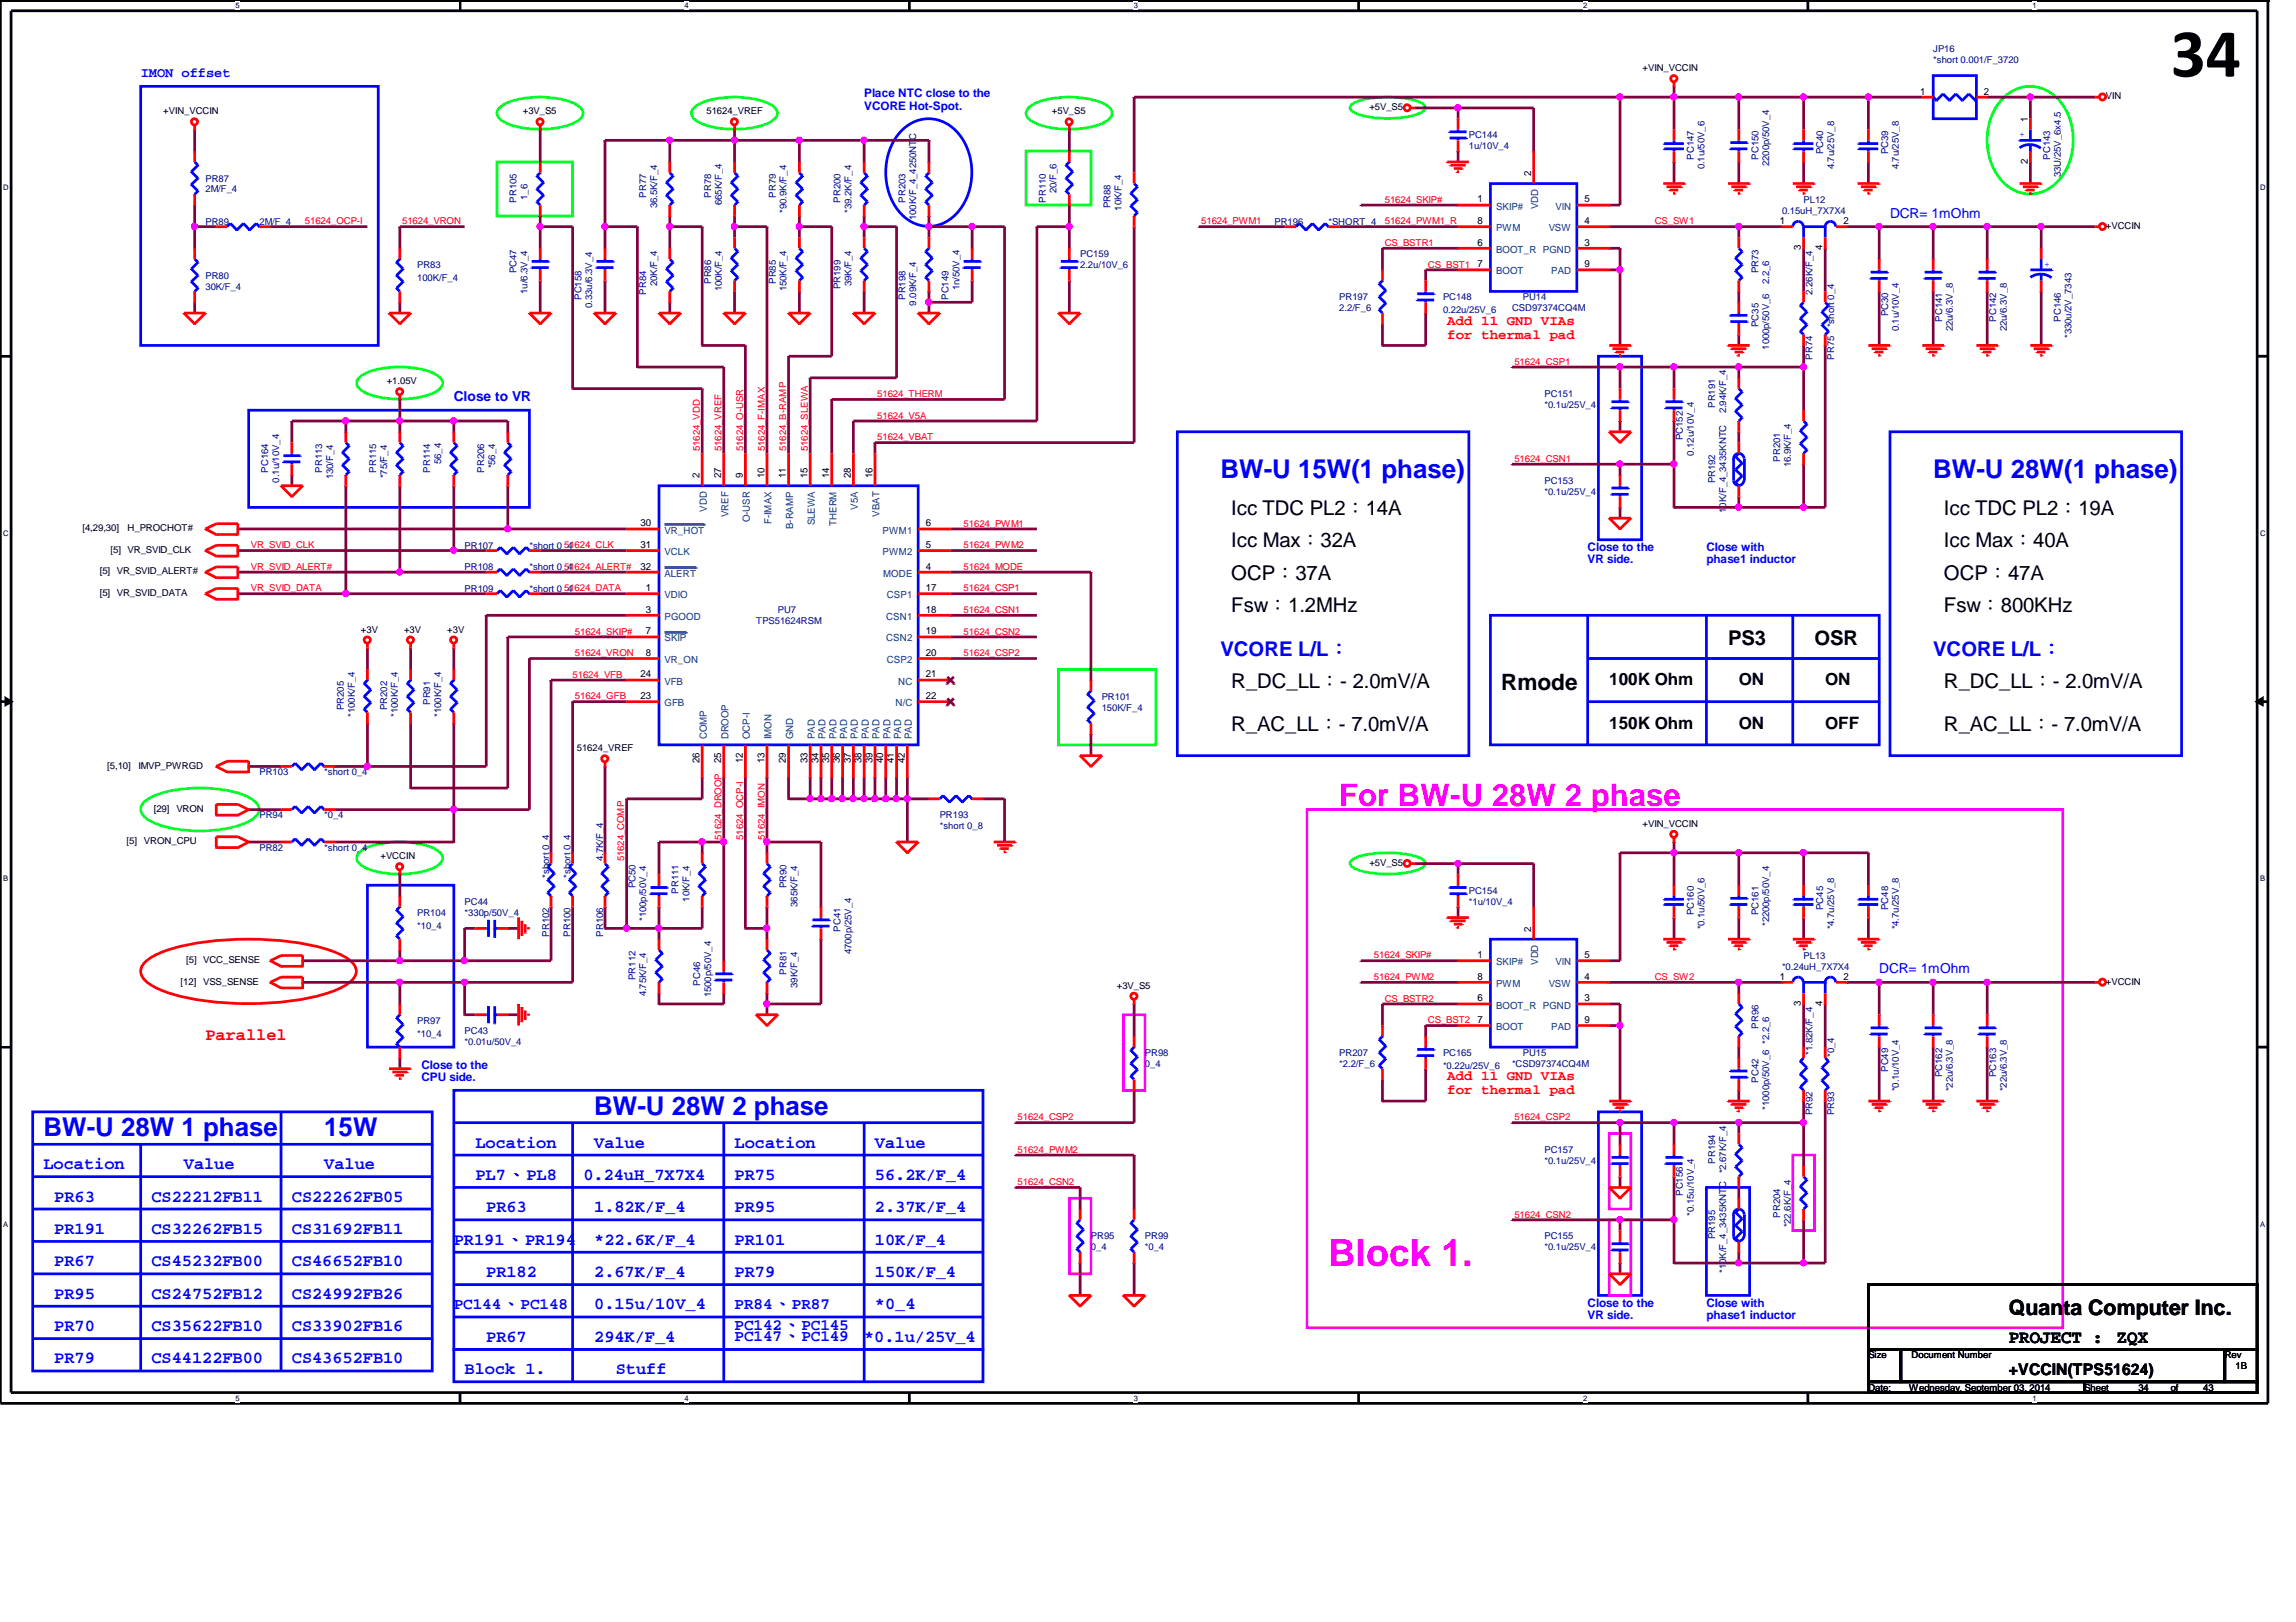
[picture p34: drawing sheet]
<svg xmlns="http://www.w3.org/2000/svg" width="297mm" height="210mm" viewBox="0 0 297 210" stroke-linecap="round" stroke-linejoin="round" font-family="sans-serif">
<defs><g id="words">
<text font-size="8.9" x="280.8" y="9.9">34</text>
<text font-size="4.9" fill="#f0f" x="171.9" y="163.8">Block 1.</text>
<text font-size="4" fill="#f0f" x="173.3" y="104.3">For BW-U 28W 2 phase</text>
<g font-size="3.3" fill="#00f">
<text x="157.9" y="61.8">BW-U 15W(1 phase)</text>
<text x="250.1" y="61.8">BW-U 28W(1 phase)</text>
<text x="5.6" y="147">BW-U 28W 1 phase</text>
<text x="41.9" y="147">15W</text>
<text x="76.9" y="144.2">BW-U 28W 2 phase</text>
</g>
<text font-size="2.9" x="194.2" y="89.3">Rmode</text>
<text font-size="2.8" x="259.9" y="170.2">Quanta Computer Inc.</text>
<g font-size="2.6">
<text x="159.3" y="70.8">Icc Max：32A</text>
<text x="159.3" y="66.6">Icc TDC PL2：14A</text>
<text x="251.5" y="70.8">Icc Max：40A</text>
<text x="251.5" y="66.6">Icc TDC PL2：19A</text>
<text x="159.3" y="75">OCP：37A</text>
<text x="251.5" y="75">OCP：47A</text>
<text x="159.3" y="79.2">Fsw：1.2MHz</text>
<text x="223.6" y="83.4">PS3</text>
<text x="234.7" y="83.4">OSR</text>
<text x="251.5" y="79.2">Fsw：800KHz</text>
<text x="159.3" y="89">R_DC_LL：- 2.0mV/A</text>
<text x="251.5" y="89">R_DC_LL：- 2.0mV/A</text>
<text x="159.3" y="94.6">R_AC_LL：- 7.0mV/A</text>
<text x="251.5" y="94.6">R_AC_LL：- 7.0mV/A</text>
</g>
<g font-size="2.6" fill="#00f">
<text x="157.9" y="84.8">VCORE L/L：</text>
<text x="250.1" y="84.8">VCORE L/L：</text>
</g>
<g font-size="2.4">
<text x="259.9" y="173.8">PROJECT :</text>
<text x="273.9" y="173.8">ZQX</text>
</g>
<g font-size="2.2">
<text x="208.2" y="88.7">100K Ohm</text>
<text x="225" y="88.7">ON</text>
<text x="236.1" y="88.7">ON</text>
<text x="208.2" y="94.3">150K Ohm</text>
<text x="225" y="94.3">ON</text>
<text x="236.1" y="94.3">OFF</text>
</g>
<text font-size="2.2" fill="#f00" x="26.6" y="134.5">Parallel</text>
<g font-size="2.2" fill="#00f">
<text x="61.5" y="148.5">Location</text>
<text x="76.9" y="148.5">Value</text>
<text x="95" y="148.5">Location</text>
<text x="113.2" y="148.5">Value</text>
<text x="5.6" y="151.3">Location</text>
<text x="7" y="155.5">PR63</text>
<text x="19.6" y="155.5">CS22212FB11</text>
<text x="23.8" y="151.3">Value</text>
<text x="37.8" y="155.5">CS22262FB05</text>
<text x="41.9" y="151.3">Value</text>
<text x="61.5" y="152.7">PL7、PL8</text>
<text x="75.5" y="152.7">0.24uH_7X7X4</text>
<text x="95" y="152.7">PR75</text>
<text x="113.2" y="152.7">56.2K/F_4</text>
<text x="7" y="159.7">PR191</text>
<text x="19.6" y="159.7">CS32262FB15</text>
<text x="37.8" y="159.7">CS31692FB11</text>
<text x="58.7" y="161.1">PR191、PR194</text>
<text x="62.9" y="156.9">PR63</text>
<text x="76.9" y="156.9">1.82K/F_4</text>
<text x="76.9" y="161.1">*22.6K/F_4</text>
<text x="95" y="156.9">PR95</text>
<text x="95" y="161.1">PR101</text>
<text x="113.2" y="156.9">2.37K/F_4</text>
<text x="113.2" y="161.1">10K/F_4</text>
<text x="7" y="163.9">PR67</text>
<text x="19.6" y="163.9">CS45232FB00</text>
<text x="37.8" y="163.9">CS46652FB10</text>
<text x="62.9" y="165.3">PR182</text>
<text x="76.9" y="165.3">2.67K/F_4</text>
<text x="95" y="165.3">PR79</text>
<text x="113.2" y="165.3">150K/F_4</text>
<text x="7" y="168.1">PR95</text>
<text x="7" y="172.3">PR70</text>
<text x="19.6" y="168.1">CS24752FB12</text>
<text x="19.6" y="172.3">CS35622FB10</text>
<text x="37.8" y="168.1">CS24992FB26</text>
<text x="37.8" y="172.3">CS33902FB16</text>
<text x="62.9" y="173.7">PR67</text>
<text x="76.9" y="169.5">0.15u/10V_4</text>
<text x="76.9" y="173.7">294K/F_4</text>
<text x="111.8" y="173.7">*0.1u/25V_4</text>
<text x="113.2" y="169.5">*0_4</text>
<text x="7" y="176.4">PR79</text>
<text x="19.6" y="176.4">CS44122FB00</text>
<text x="37.8" y="176.4">CS43652FB10</text>
<text x="60.1" y="177.8">Block 1.</text>
<text x="79.7" y="177.8">Stuff</text>
</g>
<g font-size="2.1" fill="#00f">
<text x="58.7" y="169.3">PC144、PC148</text>
<text x="95" y="169.3">PR84、PR87</text>
<text x="95" y="173.5">PC147、PC149</text>
<text x="95" y="172.1">PC142、PC145</text>
</g>
<text font-size="2.1" x="259.9" y="177.9">+VCCIN(TPS51624)</text>
<g font-size="1.8" fill="#00f">
<text x="18.2" y="9.9">IMON offset</text>
<text x="244.5" y="28.2">DCR= 1mOhm</text>
<text x="58.7" y="51.9">Close to VR</text>
<text x="243.1" y="125.9">DCR= 1mOhm</text>
</g>
<g font-size="1.8" fill="#f00">
<text x="187.2" y="42">Add 11 GND VIAs</text>
<text x="187.2" y="43.8">for thermal pad</text>
<text x="187.2" y="139.8">Add 11 GND VIAs</text>
<text x="187.2" y="141.6">for thermal pad</text>
</g>
<g font-size="1.5" fill="#00f">
<text x="111.8" y="12.6">Place NTC close to the</text>
<text x="111.8" y="14.2">VCORE Hot-Spot.</text>
<text x="205.4" y="71.3">Close to the</text>
<text x="220.8" y="71.3">Close with</text>
<text x="205.4" y="72.9">VR side.</text>
<text x="220.8" y="72.9">phase1 inductor</text>
<text x="54.5" y="138.3">Close to the</text>
<text x="54.5" y="139.9">CPU side.</text>
<text x="205.4" y="169.1">Close to the</text>
<text x="205.4" y="170.6">VR side.</text>
<text x="220.8" y="169.1">Close with</text>
<text x="220.8" y="170.6">phase1 inductor</text>
</g>
<g font-size="1.3">
<text x="248.4" y="12.2">1</text>
<text x="256.7" y="12.2">2</text>
<text x="262.3" y="15.8" transform="rotate(-90 262.3 15.8)">1</text>
<text x="198.1" y="22.8" transform="rotate(-90 198.1 22.8)">2</text>
<text x="262.3" y="21.2" transform="rotate(-90 262.3 21.2)">2</text>
<text x="191.1" y="26.2">1</text>
<text x="191.1" y="29">8</text>
<text x="205" y="26.2">5</text>
<text x="205" y="29">4</text>
<text x="230.2" y="29">1</text>
<text x="238.5" y="29">2</text>
<text x="191.1" y="31.8">6</text>
<text x="191.1" y="34.6">7</text>
<text x="205" y="31.8">3</text>
<text x="205" y="34.6">9</text>
<text x="233" y="32.4" transform="rotate(-90 233 32.4)">3</text>
<text x="235.8" y="32.4" transform="rotate(-90 235.8 32.4)">4</text>
<text x="90.5" y="61.9" transform="rotate(-90 90.5 61.9)">2</text>
<text x="93.3" y="61.9" transform="rotate(-90 93.3 61.9)">27</text>
<text x="96.1" y="61.9" transform="rotate(-90 96.1 61.9)">9</text>
<text x="98.9" y="61.9" transform="rotate(-90 98.9 61.9)">10</text>
<text x="101.7" y="61.9" transform="rotate(-90 101.7 61.9)">11</text>
<text x="104.5" y="61.9" transform="rotate(-90 104.5 61.9)">15</text>
<text x="107.3" y="61.9" transform="rotate(-90 107.3 61.9)">14</text>
<text x="110.1" y="61.9" transform="rotate(-90 110.1 61.9)">28</text>
<text x="112.9" y="61.9" transform="rotate(-90 112.9 61.9)">16</text>
<text x="82.8" y="68.1">30</text>
<text x="82.8" y="70.9">31</text>
<text x="119.8" y="68.1">6</text>
<text x="119.8" y="70.9">5</text>
<text x="82.8" y="73.7">32</text>
<text x="83.6" y="76.5">1</text>
<text x="119.8" y="73.7">4</text>
<text x="119.8" y="76.5">17</text>
<text x="83.6" y="82.1">7</text>
<text x="83.6" y="79.3">3</text>
<text x="119.8" y="79.3">18</text>
<text x="119.8" y="82.1">19</text>
<text x="82.8" y="87.7">24</text>
<text x="83.6" y="84.9">8</text>
<text x="119.8" y="87.7">21</text>
<text x="119.8" y="84.9">20</text>
<text x="82.8" y="90.5">23</text>
<text x="119.8" y="90.5">22</text>
<text x="90.5" y="98.7" transform="rotate(-90 90.5 98.7)">26</text>
<text x="93.3" y="98.7" transform="rotate(-90 93.3 98.7)">25</text>
<text x="96.1" y="98.7" transform="rotate(-90 96.1 98.7)">12</text>
<text x="98.9" y="98.7" transform="rotate(-90 98.9 98.7)">13</text>
<text x="101.7" y="98.7" transform="rotate(-90 101.7 98.7)">29</text>
<text x="104.5" y="98.7" transform="rotate(-90 104.5 98.7)">33</text>
<text x="105.9" y="98.7" transform="rotate(-90 105.9 98.7)">34</text>
<text x="107.3" y="98.7" transform="rotate(-90 107.3 98.7)">35</text>
<text x="108.7" y="98.7" transform="rotate(-90 108.7 98.7)">36</text>
<text x="110.1" y="98.7" transform="rotate(-90 110.1 98.7)">37</text>
<text x="111.5" y="98.7" transform="rotate(-90 111.5 98.7)">38</text>
<text x="112.9" y="98.7" transform="rotate(-90 112.9 98.7)">39</text>
<text x="114.3" y="98.7" transform="rotate(-90 114.3 98.7)">40</text>
<text x="115.7" y="98.7" transform="rotate(-90 115.7 98.7)">41</text>
<text x="117" y="98.7" transform="rotate(-90 117 98.7)">42</text>
<text x="191.1" y="124">1</text>
<text x="198.1" y="120.6" transform="rotate(-90 198.1 120.6)">2</text>
<text x="205" y="124">5</text>
<text x="191.1" y="126.8">8</text>
<text x="191.1" y="129.6">6</text>
<text x="205" y="126.8">4</text>
<text x="205" y="129.6">3</text>
<text x="230.2" y="126.8">1</text>
<text x="233" y="130.2" transform="rotate(-90 233 130.2)">3</text>
<text x="235.8" y="130.2" transform="rotate(-90 235.8 130.2)">4</text>
<text x="238.5" y="126.8">2</text>
<text x="191.1" y="132.4">7</text>
<text x="205" y="132.4">9</text>
</g>
<g font-size="1.3" fill="#004080">
<text x="193.5" y="27.1">SKIP#</text>
<text x="193.5" y="29.9">PWM</text>
<text x="199" y="27.1" transform="rotate(-90 199 27.1)">VDD</text>
<text x="200.4" y="29.9">VSW</text>
<text x="201.2" y="27.1">VIN</text>
<text x="193.5" y="35.5">BOOT</text>
<text x="193.5" y="32.7">BOOT_R PGND</text>
<text x="200.7" y="35.5">PAD</text>
<text x="111" y="66" transform="rotate(-90 111 66)">V5A</text>
<text x="86" y="69">VR_HOT</text>
<text x="86" y="71.8">VCLK</text>
<text x="91.4" y="66.2" transform="rotate(-90 91.4 66.2)">VDD</text>
<text x="94.2" y="66.9" transform="rotate(-90 94.2 66.9)">VREF</text>
<text x="97" y="67.6" transform="rotate(-90 97 67.6)">O-USR</text>
<text x="99.8" y="67.9" transform="rotate(-90 99.8 67.9)">F-IMAX</text>
<text x="102.6" y="68.5" transform="rotate(-90 102.6 68.5)">B-RAMP</text>
<text x="105.4" y="68" transform="rotate(-90 105.4 68)">SLEWA</text>
<text x="108.2" y="68" transform="rotate(-90 108.2 68)">THERM</text>
<text x="113.8" y="66.9" transform="rotate(-90 113.8 66.9)">VBAT</text>
<text x="114.2" y="69">PWM1</text>
<text x="114.2" y="71.8">PWM2</text>
<text x="86" y="74.6">ALERT</text>
<text x="86" y="77.4">VDIO</text>
<text x="114.3" y="74.6">MODE</text>
<text x="114.7" y="77.4">CSP1</text>
<text x="86" y="83">SKIP</text>
<text x="86" y="80.2">PGOOD</text>
<text x="114.6" y="80.2">CSN1</text>
<text x="114.6" y="83">CSN2</text>
<text x="86" y="85.8">VR_ON</text>
<text x="86" y="88.6">VFB</text>
<text x="114.7" y="85.8">CSP2</text>
<text x="116.2" y="88.6">NC</text>
<text x="86" y="91.4">GFB</text>
<text x="91.4" y="95.7" transform="rotate(-90 91.4 95.7)">COMP</text>
<text x="94.2" y="95.7" transform="rotate(-90 94.2 95.7)">DROOP</text>
<text x="97" y="95.7" transform="rotate(-90 97 95.7)">OCP-I</text>
<text x="99.8" y="95.7" transform="rotate(-90 99.8 95.7)">IMON</text>
<text x="102.6" y="95.7" transform="rotate(-90 102.6 95.7)">GND</text>
<text x="105.4" y="95.7" transform="rotate(-90 105.4 95.7)">PAD</text>
<text x="106.8" y="95.7" transform="rotate(-90 106.8 95.7)">PAD</text>
<text x="108.2" y="95.7" transform="rotate(-90 108.2 95.7)">PAD</text>
<text x="109.6" y="95.7" transform="rotate(-90 109.6 95.7)">PAD</text>
<text x="111" y="95.7" transform="rotate(-90 111 95.7)">PAD</text>
<text x="112.4" y="95.7" transform="rotate(-90 112.4 95.7)">PAD</text>
<text x="113.8" y="95.7" transform="rotate(-90 113.8 95.7)">PAD</text>
<text x="115.2" y="95.7" transform="rotate(-90 115.2 95.7)">PAD</text>
<text x="115.9" y="91.4">N/C</text>
<text x="116.6" y="95.7" transform="rotate(-90 116.6 95.7)">PAD</text>
<text x="118" y="95.7" transform="rotate(-90 118 95.7)">PAD</text>
<text x="193.5" y="124.9">SKIP#</text>
<text x="199" y="124.9" transform="rotate(-90 199 124.9)">VDD</text>
<text x="201.2" y="124.9">VIN</text>
<text x="193.5" y="127.7">PWM</text>
<text x="193.5" y="130.5">BOOT_R PGND</text>
<text x="200.4" y="127.7">VSW</text>
<text x="193.5" y="133.3">BOOT</text>
<text x="200.7" y="133.3">PAD</text>
</g>
<g font-size="1.2">
<text x="212.5" y="9.2">+VIN_VCCIN</text>
<text x="21.1" y="14.8">+VIN_VCCIN</text>
<text x="67.6" y="14.8">+3V_S5</text>
<text x="91.4" y="14.8">51624_VREF</text>
<text x="136.1" y="14.8">+5V_S5</text>
<text x="177.2" y="14.3">+5V_S5</text>
<text x="272.5" y="12.9">VIN</text>
<text x="272.5" y="29.6">+VCCIN</text>
<text x="50" y="49.7">+1.05V</text>
<text x="10.7" y="68.7">[4,29,30]</text>
<text x="14.3" y="71.5">[5] VR_SVID_CLK</text>
<text x="16.5" y="68.7">H_PROCHOT#</text>
<text x="12.9" y="77.1">[5] VR_SVID_DATA</text>
<text x="12.9" y="74.3">[5] VR_SVID_ALERT#</text>
<text x="46.7" y="81.9">+3V</text>
<text x="52.3" y="81.9">+3V</text>
<text x="57.9" y="81.9">+3V</text>
<text x="13.9" y="99.5">[5,10]</text>
<text x="17.9" y="99.5">IMVP_PWRGD</text>
<text x="74.6" y="97.2">51624_VREF</text>
<text x="19.9" y="105.1">[29]</text>
<text x="22.8" y="105.1">VRON</text>
<text x="212.5" y="107">+VIN_VCCIN</text>
<text x="16.4" y="109.3">[5]</text>
<text x="18.6" y="109.3">VRON_CPU</text>
<text x="49.2" y="111.2">+VCCIN</text>
<text x="177.2" y="112.1">+5V_S5</text>
<text x="24.1" y="124.6">[5] VCC_SENSE</text>
<text x="23.4" y="127.4">[12]</text>
<text x="26.3" y="127.4">VSS_SENSE</text>
<text x="144.5" y="128">+3V_S5</text>
<text x="272.5" y="127.4">+VCCIN</text>
<text x="241.7" y="175.8">Size</text>
<text x="241.7" y="180">Date:</text>
<text x="247" y="180">Wednesday, September 03, 2014</text>
<text x="247.3" y="175.8">Document Number</text>
<text x="269.7" y="180">Sheet</text>
<text x="276.6" y="180">34</text>
<text x="280.8" y="180">of</text>
<text x="285" y="180">43</text>
<text x="287.8" y="175.8">Rev</text>
<text x="289.2" y="177.2">1B</text>
</g>
<g font-size="1.2" fill="#000080">
<text x="250.1" y="6.7">JP16</text>
<text x="250.1" y="8.1">*short 0.001/F_3720</text>
<text x="190" y="17.9">PC144</text>
<text x="26.6" y="23.5">PR87</text>
<text x="190" y="19.3">1u/10V_4</text>
<text x="219.1" y="20.7" transform="rotate(-90 219.1 20.7)">PC147</text>
<text x="220.5" y="21.9" transform="rotate(-90 220.5 21.9)">0.1u/50V_6</text>
<text x="227.5" y="20.7" transform="rotate(-90 227.5 20.7)">PC150</text>
<text x="228.9" y="21.5" transform="rotate(-90 228.9 21.5)">2200p/50V_4</text>
<text x="235.9" y="20" transform="rotate(-90 235.9 20)">PC40</text>
<text x="237.3" y="21.9" transform="rotate(-90 237.3 21.9)">4.7u/25V_8</text>
<text x="244.3" y="20" transform="rotate(-90 244.3 20)">PC39</text>
<text x="245.7" y="21.9" transform="rotate(-90 245.7 21.9)">4.7u/25V_8</text>
<text x="265.2" y="20.7" transform="rotate(-90 265.2 20.7)">PC143</text>
<text x="266.6" y="22.9" transform="rotate(-90 266.6 22.9)">33U/25V_6x4.5</text>
<text x="26.6" y="29.1">PR89</text>
<text x="26.6" y="24.9">2M/F_4</text>
<text x="33.6" y="29.1">2M/F_4</text>
<text x="66.8" y="26.2" transform="rotate(-90 66.8 26.2)">PR105</text>
<text x="68.2" y="25.9" transform="rotate(-90 68.2 25.9)">1_6</text>
<text x="83.6" y="25.6" transform="rotate(-90 83.6 25.6)">PR77</text>
<text x="85" y="27" transform="rotate(-90 85 27)">36.5K/F_4</text>
<text x="92" y="25.6" transform="rotate(-90 92 25.6)">PR78</text>
<text x="93.4" y="26.5" transform="rotate(-90 93.4 26.5)">665K/F_4</text>
<text x="100.4" y="25.6" transform="rotate(-90 100.4 25.6)">PR79</text>
<text x="101.8" y="27.5" transform="rotate(-90 101.8 27.5)">*90.9K/F_4</text>
<text x="108.8" y="26.2" transform="rotate(-90 108.8 26.2)">PR200</text>
<text x="110.1" y="27.5" transform="rotate(-90 110.1 27.5)">*39.2K/F_4</text>
<text x="117.1" y="26.2" transform="rotate(-90 117.1 26.2)">PR203</text>
<text x="118.5" y="28.5" transform="rotate(-90 118.5 28.5)">100K/F_4_4250NTC</text>
<text x="135.3" y="26.2" transform="rotate(-90 135.3 26.2)">PR110</text>
<text x="136.7" y="25" transform="rotate(-90 136.7 25)">20/F_6</text>
<text x="143.7" y="27" transform="rotate(-90 143.7 27)">PR88</text>
<text x="145.1" y="27.3" transform="rotate(-90 145.1 27.3)">10K/F_4</text>
<text x="164.9" y="29.1">PR196</text>
<text x="171.9" y="29.1">*SHORT_4</text>
<text x="230.5" y="27.7">0.15uH_7X7X4</text>
<text x="233.3" y="26.3">PL12</text>
<text x="54" y="34.7">PR83</text>
<text x="66.8" y="35.3" transform="rotate(-90 66.8 35.3)">PC47</text>
<text x="139.7" y="33.3">PC159</text>
<text x="139.7" y="34.7">2.2u/10V_6</text>
<text x="227.5" y="35.3" transform="rotate(-90 227.5 35.3)">PR73</text>
<text x="26.6" y="36.1">PR80</text>
<text x="26.6" y="37.5">30K/F_4</text>
<text x="54" y="36.4">100K/F_4</text>
<text x="68.2" y="38" transform="rotate(-90 68.2 38)">1u/6.3V_4</text>
<text x="75.2" y="38.8" transform="rotate(-90 75.2 38.8)">PC158</text>
<text x="76.6" y="39.8" transform="rotate(-90 76.6 39.8)">0.33u/6.3V_4</text>
<text x="83.6" y="38.1" transform="rotate(-90 83.6 38.1)">PR84</text>
<text x="85" y="37" transform="rotate(-90 85 37)">20K/F_4</text>
<text x="92" y="36.7" transform="rotate(-90 92 36.7)">PR86</text>
<text x="93.4" y="37.7" transform="rotate(-90 93.4 37.7)">100K/F_4</text>
<text x="100.4" y="36.7" transform="rotate(-90 100.4 36.7)">PR85</text>
<text x="101.8" y="37.7" transform="rotate(-90 101.8 37.7)">150K/F_4</text>
<text x="108.8" y="37.4" transform="rotate(-90 108.8 37.4)">PR199</text>
<text x="110.1" y="37" transform="rotate(-90 110.1 37)">39K/F_4</text>
<text x="117.1" y="38.8" transform="rotate(-90 117.1 38.8)">PR198</text>
<text x="118.5" y="39.5" transform="rotate(-90 118.5 39.5)">9.09K/F_4</text>
<text x="122.7" y="38.8" transform="rotate(-90 122.7 38.8)">PC149</text>
<text x="124.1" y="37.6" transform="rotate(-90 124.1 37.6)">1n/50V_4</text>
<text x="173.3" y="38.9">PR197</text>
<text x="173.3" y="40.3">2.2/F_6</text>
<text x="186.7" y="38.9">PC148</text>
<text x="186.7" y="40.6">0.22u/25V_6</text>
<text x="195.6" y="40.3">CSD97374CQ4M</text>
<text x="197" y="38.9">PU14</text>
<text x="228.9" y="36.7" transform="rotate(-90 228.9 36.7)">2.2_6</text>
<text x="234.5" y="38.1" transform="rotate(-90 234.5 38.1)">2.26K/F_4</text>
<text x="244.3" y="40.9" transform="rotate(-90 244.3 40.9)">PC30</text>
<text x="251.2" y="41.6" transform="rotate(-90 251.2 41.6)">PC141</text>
<text x="258.2" y="41.6" transform="rotate(-90 258.2 41.6)">PC142</text>
<text x="266.6" y="41.6" transform="rotate(-90 266.6 41.6)">PC146</text>
<text x="227.5" y="42.3" transform="rotate(-90 227.5 42.3)">PC35</text>
<text x="228.9" y="45.3" transform="rotate(-90 228.9 45.3)">1000p/50V_6</text>
<text x="234.5" y="46.5" transform="rotate(-90 234.5 46.5)">PR74</text>
<text x="237.3" y="46.5" transform="rotate(-90 237.3 46.5)">PR75</text>
<text x="237.3" y="42.3" transform="rotate(-90 237.3 42.3)">*short 0_4</text>
<text x="245.7" y="42.9" transform="rotate(-90 245.7 42.9)">0.1u/10V_4</text>
<text x="252.6" y="42.9" transform="rotate(-90 252.6 42.9)">22u/6.3V_8</text>
<text x="259.6" y="42.9" transform="rotate(-90 259.6 42.9)">22u/6.3V_8</text>
<text x="268" y="43.7" transform="rotate(-90 268 43.7)">*330u/2V_7343</text>
<text x="199.8" y="51.4">PC151</text>
<text x="199.8" y="52.8">*0.1u/25V_4</text>
<text x="221.9" y="52.8" transform="rotate(-90 221.9 52.8)">PR191</text>
<text x="223.3" y="53.5" transform="rotate(-90 223.3 53.5)">2.94K/F_4</text>
<text x="217.7" y="57" transform="rotate(-90 217.7 57)">PC152</text>
<text x="219.1" y="59" transform="rotate(-90 219.1 59)">0.12u/10V_4</text>
<text x="230.3" y="59.8" transform="rotate(-90 230.3 59.8)">PR201</text>
<text x="34.7" y="61.2" transform="rotate(-90 34.7 61.2)">PC164</text>
<text x="36.1" y="62.4" transform="rotate(-90 36.1 62.4)">0.1u/10V_4</text>
<text x="41.7" y="61.2" transform="rotate(-90 41.7 61.2)">PR113</text>
<text x="43.1" y="62" transform="rotate(-90 43.1 62)">130/F_4</text>
<text x="48.7" y="61.2" transform="rotate(-90 48.7 61.2)">PR115</text>
<text x="50.1" y="61.9" transform="rotate(-90 50.1 61.9)">*75/F_4</text>
<text x="55.7" y="61.2" transform="rotate(-90 55.7 61.2)">PR114</text>
<text x="57.1" y="60.1" transform="rotate(-90 57.1 60.1)">56_4</text>
<text x="62.7" y="61.2" transform="rotate(-90 62.7 61.2)">PR206</text>
<text x="64" y="60.6" transform="rotate(-90 64 60.6)">*56_4</text>
<text x="199.8" y="62.6">PC153</text>
<text x="199.8" y="64">*0.1u/25V_4</text>
<text x="221.9" y="62.6" transform="rotate(-90 221.9 62.6)">PR192</text>
<text x="231.7" y="60.5" transform="rotate(-90 231.7 60.5)">16.9K/F_4</text>
<text x="60.1" y="71">PR107</text>
<text x="68.5" y="71">*short 0_4</text>
<text x="223.3" y="66.4" transform="rotate(-90 223.3 66.4)">10K/F_4_3435KNTC</text>
<text x="60.1" y="73.8">PR108</text>
<text x="60.1" y="76.6">PR109</text>
<text x="68.5" y="73.8">*short 0_4</text>
<text x="68.5" y="76.6">*short 0_4</text>
<text x="97.8" y="80.8">TPS51624RSM</text>
<text x="100.6" y="79.4">PU7</text>
<text x="44.5" y="91.9" transform="rotate(-90 44.5 91.9)">PR205</text>
<text x="45.9" y="92.8" transform="rotate(-90 45.9 92.8)">*100K/F_4</text>
<text x="50.1" y="91.9" transform="rotate(-90 50.1 91.9)">PR202</text>
<text x="51.5" y="92.8" transform="rotate(-90 51.5 92.8)">*100K/F_4</text>
<text x="55.7" y="91.2" transform="rotate(-90 55.7 91.2)">PR91</text>
<text x="57.1" y="92.8" transform="rotate(-90 57.1 92.8)">*100K/F_4</text>
<text x="142.5" y="90.6">PR101</text>
<text x="142.5" y="91.9">150K/F_4</text>
<text x="33.6" y="100.3">PR103</text>
<text x="41.9" y="100.3">*short 0_4</text>
<text x="33.6" y="105.9">PR94</text>
<text x="41.9" y="105.9">*0_4</text>
<text x="121.6" y="105.9">PR193</text>
<text x="121.6" y="107.3">*short 0_8</text>
<text x="33.6" y="110.1">PR82</text>
<text x="41.9" y="110.1">*short 0_4</text>
<text x="71" y="113.6" transform="rotate(-90 71 113.6)">*short 0_4</text>
<text x="73.8" y="113.6" transform="rotate(-90 73.8 113.6)">*short 0_4</text>
<text x="78" y="111.5" transform="rotate(-90 78 111.5)">4.7K/F_4</text>
<text x="54" y="118.5">PR104</text>
<text x="60.1" y="117.1">PC44</text>
<text x="60.1" y="118.5">*330p/50V_4</text>
<text x="82.2" y="115" transform="rotate(-90 82.2 115)">PC50</text>
<text x="83.6" y="119.2" transform="rotate(-90 83.6 119.2)">*100p/50V_4</text>
<text x="87.8" y="115.7" transform="rotate(-90 87.8 115.7)">PR111</text>
<text x="89.2" y="116.7" transform="rotate(-90 89.2 116.7)">10K/F_4</text>
<text x="101.8" y="115" transform="rotate(-90 101.8 115)">PR90</text>
<text x="103.2" y="117.3" transform="rotate(-90 103.2 117.3)">365K/F_4</text>
<text x="190" y="115.7">PC154</text>
<text x="190" y="117.1">*1u/10V_4</text>
<text x="219.1" y="118.4" transform="rotate(-90 219.1 118.4)">PC160</text>
<text x="227.5" y="118.4" transform="rotate(-90 227.5 118.4)">PC161</text>
<text x="228.9" y="119.8" transform="rotate(-90 228.9 119.8)">*2200p/50V_4</text>
<text x="235.9" y="117.8" transform="rotate(-90 235.9 117.8)">PC45</text>
<text x="244.3" y="117.8" transform="rotate(-90 244.3 117.8)">PC48</text>
<text x="54" y="120.2">*10_4</text>
<text x="71" y="121.2" transform="rotate(-90 71 121.2)">PR102</text>
<text x="73.8" y="121.2" transform="rotate(-90 73.8 121.2)">PR100</text>
<text x="78" y="121.2" transform="rotate(-90 78 121.2)">PR106</text>
<text x="108.8" y="120.6" transform="rotate(-90 108.8 120.6)">PC41</text>
<text x="110.1" y="123.5" transform="rotate(-90 110.1 123.5)">4700p/25V_4</text>
<text x="220.5" y="120.3" transform="rotate(-90 220.5 120.3)">*0.1u/50V_6</text>
<text x="230.5" y="125.5">*0.24uH_7X7X4</text>
<text x="233.3" y="124.1">PL13</text>
<text x="237.3" y="120.3" transform="rotate(-90 237.3 120.3)">*4.7u/25V_8</text>
<text x="245.7" y="120.3" transform="rotate(-90 245.7 120.3)">*4.7u/25V_8</text>
<text x="82.2" y="126.8" transform="rotate(-90 82.2 126.8)">PR112</text>
<text x="83.6" y="128.9" transform="rotate(-90 83.6 128.9)">4.75K/F_4</text>
<text x="90.6" y="127.6" transform="rotate(-90 90.6 127.6)">PC46</text>
<text x="92" y="129.1" transform="rotate(-90 92 129.1)">1500p/50V_4</text>
<text x="101.8" y="126.2" transform="rotate(-90 101.8 126.2)">PR81</text>
<text x="103.2" y="127.8" transform="rotate(-90 103.2 127.8)">39K/F_4</text>
<text x="54" y="132.5">PR97</text>
<text x="54" y="134.2">*10_4</text>
<text x="60.1" y="133.9">PC43</text>
<text x="60.1" y="135.3">*0.01u/50V_4</text>
<text x="148.1" y="136.7">PR98</text>
<text x="173.3" y="136.7">PR207</text>
<text x="186.7" y="136.7">PC165</text>
<text x="197" y="136.7">PU15</text>
<text x="227.5" y="133.1" transform="rotate(-90 227.5 133.1)">PR96</text>
<text x="234.5" y="136.5" transform="rotate(-90 234.5 136.5)">*1.82K/F_4</text>
<text x="237.3" y="136.8" transform="rotate(-90 237.3 136.8)">*0_4</text>
<text x="148.1" y="138">0_4</text>
<text x="173.3" y="138">*2.2/F_6</text>
<text x="186.7" y="138.3">*0.22u/25V_6</text>
<text x="195.6" y="138">*CSD97374CQ4M</text>
<text x="227.5" y="140.1" transform="rotate(-90 227.5 140.1)">PC42</text>
<text x="228.9" y="143.6" transform="rotate(-90 228.9 143.6)">*1000p/50V_6 *2.2_6</text>
<text x="244.3" y="138.7" transform="rotate(-90 244.3 138.7)">PC49</text>
<text x="245.7" y="141.2" transform="rotate(-90 245.7 141.2)">*0.1u/10V_4</text>
<text x="251.2" y="139.4" transform="rotate(-90 251.2 139.4)">PC162</text>
<text x="252.6" y="141.2" transform="rotate(-90 252.6 141.2)">*22u/6.3V_8</text>
<text x="258.2" y="139.4" transform="rotate(-90 258.2 139.4)">PC163</text>
<text x="259.6" y="141.2" transform="rotate(-90 259.6 141.2)">*22u/6.3V_8</text>
<text x="199.8" y="149.2">PC157</text>
<text x="234.5" y="144.3" transform="rotate(-90 234.5 144.3)">PR92</text>
<text x="237.3" y="144.3" transform="rotate(-90 237.3 144.3)">PR93</text>
<text x="199.8" y="150.6">*0.1u/25V_4</text>
<text x="217.7" y="154.8" transform="rotate(-90 217.7 154.8)">PC156</text>
<text x="221.9" y="150.6" transform="rotate(-90 221.9 150.6)">PR194</text>
<text x="223.3" y="151.8" transform="rotate(-90 223.3 151.8)">*2.67K/F_4</text>
<text x="141.1" y="160.4">PR95</text>
<text x="141.1" y="161.8">0_4</text>
<text x="148.1" y="160.4">PR99</text>
<text x="148.1" y="161.8">*0_4</text>
<text x="199.8" y="160.4">PC155</text>
<text x="199.8" y="161.8">*0.1u/25V_4</text>
<text x="219.1" y="157.3" transform="rotate(-90 219.1 157.3)">*0.15u/10V_4</text>
<text x="221.9" y="160.4" transform="rotate(-90 221.9 160.4)">PR195</text>
<text x="230.3" y="157.6" transform="rotate(-90 230.3 157.6)">PR204</text>
<text x="231.7" y="158.8" transform="rotate(-90 231.7 158.8)">*22.6K/F_4</text>
<text x="223.3" y="164.7" transform="rotate(-90 223.3 164.7)">*10K/F_4_3435KNTC</text>
</g>
<g font-size="1.2" fill="#00f">
<text x="261.3" y="17.8">+</text>
<text x="264.5" y="34.5">+</text>
</g>
<g font-size="1.2" fill="#f00">
<text x="39.5" y="29">51624_OCP-I</text>
<text x="52" y="29">51624_VRON</text>
<text x="155.4" y="29">51624_PWM1</text>
<text x="179.2" y="29">51624_PWM1_R</text>
<text x="179.2" y="26.2">51624_SKIP#</text>
<text x="214.1" y="29">CS_SW1</text>
<text x="179.2" y="31.8">CS_BSTR1</text>
<text x="184.7" y="34.6">CS_BST1</text>
<text x="195.9" y="47.2">51624_CSP1</text>
<text x="113.5" y="51.4">51624_THERM</text>
<text x="90.5" y="58.4" transform="rotate(-90 90.5 58.4)">51624_VDD</text>
<text x="93.3" y="58.4" transform="rotate(-90 93.3 58.4)">51624_VREF</text>
<text x="96.1" y="58.4" transform="rotate(-90 96.1 58.4)">51624_O-USR</text>
<text x="98.9" y="58.4" transform="rotate(-90 98.9 58.4)">51624_F-IMAX</text>
<text x="101.7" y="58.4" transform="rotate(-90 101.7 58.4)">51624_B-RAMP</text>
<text x="104.5" y="58.4" transform="rotate(-90 104.5 58.4)">51624_SLEWA</text>
<text x="113.5" y="57">51624_VBAT</text>
<text x="113.5" y="54.2">51624_V5A</text>
<text x="195.9" y="59.8">51624_CSN1</text>
<text x="32.5" y="71">VR_SVID_CLK</text>
<text x="73" y="71">51624_CLK</text>
<text x="124.7" y="68.2">51624_PWM1</text>
<text x="124.7" y="71">51624_PWM2</text>
<text x="32.5" y="76.5">VR_SVID_DATA</text>
<text x="32.5" y="73.7">VR_SVID_ALERT#</text>
<text x="73" y="73.7">51624_ALERT#</text>
<text x="73" y="76.5">51624_DATA</text>
<text x="124.7" y="76.5">51624_CSP1</text>
<text x="124.7" y="73.7">51624_MODE</text>
<text x="74.4" y="82.1">51624_SKIP#</text>
<text x="124.7" y="79.3">51624_CSN1</text>
<text x="124.7" y="82.1">51624_CSN2</text>
<text x="74.1" y="87.7">51624_VFB</text>
<text x="74.4" y="84.9">51624_VRON</text>
<text x="124.7" y="84.9">51624_CSP2</text>
<text x="74.4" y="90.5">51624_GFB</text>
<text x="80.8" y="111.5" transform="rotate(-90 80.8 111.5)">51624_COMP</text>
<text x="93.3" y="108.7" transform="rotate(-90 93.3 108.7)">51624_DROOP</text>
<text x="96.1" y="108.7" transform="rotate(-90 96.1 108.7)">51624_OCP-I</text>
<text x="98.9" y="108.7" transform="rotate(-90 98.9 108.7)">51624_IMON</text>
<text x="177.8" y="124">51624_SKIP#</text>
<text x="177.8" y="126.8">51624_PWM2</text>
<text x="179.2" y="129.6">CS_BSTR2</text>
<text x="214.1" y="126.8">CS_SW2</text>
<text x="184.7" y="132.4">CS_BST2</text>
<text x="131.7" y="149.2">51624_PWM2</text>
<text x="131.7" y="145">51624_CSP2</text>
<text x="195.9" y="145">51624_CSP2</text>
<text x="131.7" y="153.4">51624_CSN2</text>
<text x="195.9" y="157.6">51624_CSN2</text>
</g>
<g font-size="1">
<text x="30.5" y="1.1">5</text>
<text x="88.6" y="1.1">4</text>
<text x="146.7" y="1.1">3</text>
<text x="204.8" y="1.1">2</text>
<text x="262.9" y="1.1">1</text>
<text x=".4" y="24.6">D</text>
<text x="292.4" y="24.6">D</text>
<text x=".4" y="69.3">C</text>
<text x="292.4" y="69.3">C</text>
<text x=".4" y="114">B</text>
<text x="292.4" y="114">B</text>
<text x=".4" y="158.7">A</text>
<text x="292.4" y="158.7">A</text>
<text x="30.5" y="181.3">5</text>
<text x="88.6" y="181.3">4</text>
<text x="146.7" y="181.3">3</text>
<text x="204.8" y="181.3">2</text>
<text x="262.9" y="181.3">1</text>
</g>
</g></defs>
<path d="M0 0h293.4" fill="none" stroke="#000" stroke-width="1.1"/>
<path d="M0 0v181.6h293.4v-181.6M1.4 1.4h290.6v178.8h-290.6z" fill="none" stroke="#000" stroke-width=".35"/>
<g fill="#fff">
<path d="M30.5 .2h.5v1.1h-.5z"/>
<path d="M30.5 180.4h.5v1.1h-.5z"/>
</g>
<path d="M59.5 0v1.4M59.5 180.2v1.4" fill="none" stroke="#000" stroke-width=".35"/>
<g fill="#fff">
<path d="M88.6 .2h.5v1.1h-.5z"/>
<path d="M88.6 180.4h.5v1.1h-.5z"/>
</g>
<path d="M117.6 0v1.4M117.6 180.2v1.4" fill="none" stroke="#000" stroke-width=".35"/>
<g fill="#fff">
<path d="M146.7 .2h.5v1.1h-.5z"/>
<path d="M146.7 180.4h.5v1.1h-.5z"/>
</g>
<path d="M175.8 0v1.4M175.8 180.2v1.4" fill="none" stroke="#000" stroke-width=".35"/>
<g fill="#fff">
<path d="M204.8 .2h.6v1.1h-.6z"/>
<path d="M204.8 180.4h.6v1.1h-.6z"/>
</g>
<path d="M233.9 0v1.4M233.9 180.2v1.4" fill="none" stroke="#000" stroke-width=".35"/>
<g fill="#fff">
<path d="M262.9 .2h.6v1.1h-.6z"/>
<path d="M262.9 180.4h.6v1.1h-.6z"/>
<path d="M.4 23.7h.7v1.1h-.7z"/>
<path d="M292.4 23.7h.7v1.1h-.7z"/>
<path d="M.4 68.5h.7v1.1h-.7z"/>
<path d="M292.4 68.5h.7v1.1h-.7z"/>
</g>
<path d="M0 46.1h1.4M292 46.1h1.4" fill="none" stroke="#000" stroke-width=".35"/>
<g fill="#fff">
<path d="M.4 113.2h.7v1.1h-.7z"/>
<path d="M292.4 113.2h.6v1.1h-.6z"/>
</g>
<path d="M0 90.8h1.4M.8 90.4l.6 .4-.6 .4zM292 90.8l.7-.4v.8zM292 90.8h1.4" fill="none" stroke="#000" stroke-width=".35"/>
<path d="M.8 90.4l.6 .4-.6 .4zM292 90.8l.7-.4v.8z" fill="#000"/>
<g fill="#fff">
<path d="M.4 157.9h.7v1.1h-.7z"/>
<path d="M292.4 157.9h.6v1.1h-.6z"/>
</g>
<path d="M0 135.5h1.4M292 135.5h1.4" fill="none" stroke="#000" stroke-width=".35"/>
<g fill="none" stroke="#00f" stroke-width=".35">
<path d="M18.2 11.2h30.7v33.5h-30.7zM116.9 16.7a4.8 4.8 0 0 1 7.2 .7 8.1 8.1 0 0 1-.7 10.5 4.8 4.8 0 0 1-7.2-.7 8.2 8.2 0 0 1 .7-10.5zM32.2 53.1h36.3v12.6h-36.3zM152.3 55.9h37.7v41.9h-37.7zM206.8 46.1h5.6v23.7h-5.6zM244.5 55.9h37.7v41.9h-37.7zM192.8 79.6h50.3v16.8h-50.3zM205.4 79.6v16.8M220.8 79.6v16.8M231.9 79.6v16.8M205.4 85.2h37.7M205.4 90.8h37.7"/>
<path d="M47.5 114.6h11.2v20.9h-11.2zM4.2 143.9h51.7v33.5h-51.7zM4.2 148.1h51.7M4.2 152.3h51.7M4.2 156.5h51.7M18.2 148.1v29.3M36.4 143.9v33.5M58.7 141.1h68.5v33.5h-68.5zM58.7 145.3h68.5M58.7 149.5h68.5M58.7 153.7h68.5M58.7 157.9h68.5"/>
<path d="M74.1 145.3v33.5M93.6 145.3v33.5M111.8 145.3v33.5M206.8 143.9h5.6v23.7h-5.6zM220.8 153.7h5.6v13.9h-5.6zM4.2 160.7h51.7M4.2 164.8h51.7M4.2 169h51.7M4.2 173.2h51.7M58.7 174.6h68.5v4.2h-68.5zM58.7 162.1h68.5M58.7 166.2h68.5"/>
<path d="M58.7 170.4h68.5"/>
</g>
<path d="M64.7 13.8a8.5 8.5 0 0 1 5.1-1.2 8.7 8.7 0 0 1 5.2 1.2 .96 .96 0 0 1 0 1.7 8.7 8.7 0 0 1-5.2 1.2 8.5 8.5 0 0 1-5.1-1.2 .97 .97 0 0 1 0-1.7zM89.9 13.8a8.5 8.5 0 0 1 5.1-1.2 8.7 8.7 0 0 1 5.1 1.2 .96 .96 0 0 1 0 1.7 8.7 8.7 0 0 1-5.1 1.2 8.5 8.5 0 0 1-5.1-1.2 .97 .97 0 0 1 0-1.7zM133.2 13.8a8.5 8.5 0 0 1 5.1-1.2 8.7 8.7 0 0 1 5.1 1.2 .96 .96 0 0 1 0 1.7 8.7 8.7 0 0 1-5.1 1.2 8.5 8.5 0 0 1-5.1-1.2 .97 .97 0 0 1 0-1.7zM174.8 13.7a6 6 0 0 1 3.7-1.1 11.5 11.5 0 0 1 5.5 .8l.3 .3 .1 .2a1.67 1.67 0 0 1-1.4 1 13.9 13.9 0 0 1-7.5-.2l-.7-.5-.1-.3zM46.6 48.8a8.5 8.5 0 0 1 5.1-1.3 8.7 8.7 0 0 1 5.1 1.3 .96 .96 0 0 1 0 1.6 8.7 8.7 0 0 1-5.1 1.2 8.5 8.5 0 0 1-5.1-1.2 .97 .97 0 0 1 0-1.6zM18.6 103.9a8.5 8.5 0 0 1 4.8-1.8 17.1 17.1 0 0 1 8.6 1 2.13 2.13 0 0 1 1.5 1.6 2.16 2.16 0 0 1-1.5 1.7 17.2 17.2 0 0 1-12.3 0 2.16 2.16 0 0 1-1.5-1.7l.1-.4zM46.6 110.2a8.5 8.5 0 0 1 5.1-1.2 8.7 8.7 0 0 1 5.1 1.2 .96 .96 0 0 1 0 1.6 8.7 8.7 0 0 1-5.1 1.3 8.5 8.5 0 0 1-5.1-1.3 .97 .97 0 0 1 0-1.6zM174.8 111.4a6 6 0 0 1 3.7-1 11.5 11.5 0 0 1 5.5 .8l.3 .2 .1 .3a1.67 1.67 0 0 1-1.4 1 13.9 13.9 0 0 1-7.5-.2l-.7-.5-.1-.3z" fill="none" stroke="#00ff40" stroke-width=".35"/>
<path d="M132.8 19.6h8.3v6.9h-8.3zM259.3 12.5a4.8 4.8 0 0 1 7.3 .7 8.1 8.1 0 0 1-.7 10.6 4.8 4.8 0 0 1-7.2-.7 8.2 8.2 0 0 1 .6-10.6zM64.3 21h9.8v6.9h-9.8zM136.9 86.6h12.6v9.8h-12.6z" fill="none" stroke="#0f0" stroke-width=".35"/>
<path d="M18.6 124.7a7.1 7.1 0 0 1 3.1-1.8 39.7 39.7 0 0 1 17-.9 15.5 15.5 0 0 1 6.5 2.2 1.67 1.67 0 0 1 .9 1.5 1.67 1.67 0 0 1-.9 1.5 15.5 15.5 0 0 1-6.5 2.2 41.3 41.3 0 0 1-15.8-.6 9.4 9.4 0 0 1-4.3-2.1 1.44 1.44 0 0 1 0-2z" fill="none" stroke="#f00" stroke-width=".35"/>
<path d="M169.1 104.8h97.8v67h-97.8zM145.3 131.3h2.8v9.8h-2.8zM138.3 155.1h2.8v9.7h-2.8zM208.2 146.7h2.8v9.8h-2.8zM208.2 157.9h2.8v9.7h-2.8zM231.9 149.5h2.8v9.8h-2.8z" fill="none" stroke="#f0f" stroke-width=".35"/>
<path d="M216.6 109v1.4M176.1 127.1h12.5M176.1 124.3h12.5M184.4 138.3v4.2h-5.5v-2.8M188.6 129.9h-9.7v2.8M188.6 132.7h-4.2v1.4M208.2 129.9h1.4v2.8M208.2 124.3h1.4M233.3 129.9v5.6M236.1 129.9v5.6M257.1 127.1h14M209.6 152.3v1.4" fill="none" stroke="#800040" stroke-width=".35"/>
<circle cx="257.1" cy="127.1" r=".29" fill="#f0f"/>
<circle cx="257.1" cy="127.1" r=".29" fill="none" stroke="#f0f" stroke-width=".35"/>
<path d="M195.6 145.3h14" fill="none" stroke="#800040" stroke-width=".35"/>
<circle cx="209.6" cy="145.3" r=".29" fill="#f0f"/>
<circle cx="209.6" cy="145.3" r=".29" fill="none" stroke="#f0f" stroke-width=".35"/>
<path d="M216.6 145.3h-7v2.8M216.6 157.9v5.5M225 153.7v1.4" fill="none" stroke="#800040" stroke-width=".35"/>
<circle cx="216.5" cy="157.8" r=".29" fill="#f0f"/>
<circle cx="216.5" cy="157.8" r=".29" fill="none" stroke="#f0f" stroke-width=".35"/>
<path d="M195.6 157.9h14" fill="none" stroke="#800040" stroke-width=".35"/>
<circle cx="209.6" cy="157.8" r=".29" fill="#f0f"/>
<circle cx="209.6" cy="157.8" r=".29" fill="none" stroke="#f0f" stroke-width=".35"/>
<path d="M209.6 157.9v1.4M216.6 163.4h8.4" fill="none" stroke="#800040" stroke-width=".35"/>
<circle cx="224.9" cy="163.4" r=".29" fill="#f0f"/>
<circle cx="224.9" cy="163.4" r=".29" fill="none" stroke="#f0f" stroke-width=".35"/>
<path d="M233.3 145.3v5.6" fill="none" stroke="#800040" stroke-width=".35"/>
<circle cx="233.3" cy="145.3" r=".29" fill="#f0f"/>
<circle cx="233.3" cy="145.3" r=".29" fill="none" stroke="#f0f" stroke-width=".35"/>
<path d="M233.3 157.9v5.5" fill="none" stroke="#800040" stroke-width=".35"/>
<circle cx="233.3" cy="163.4" r=".29" fill="#f0f"/>
<circle cx="233.3" cy="163.4" r=".29" fill="none" stroke="#f0f" stroke-width=".35"/>
<path d="M216.6 145.3h8.4M225 163.4h11.1" fill="none" stroke="#800040" stroke-width=".35"/>
<circle cx="224.9" cy="145.3" r=".29" fill="#f0f"/>
<circle cx="224.9" cy="145.3" r=".29" fill="none" stroke="#f0f" stroke-width=".35"/>
<circle cx="216.5" cy="145.3" r=".29" fill="#f0f"/>
<circle cx="216.5" cy="145.3" r=".29" fill="none" stroke="#f0f" stroke-width=".35"/>
<path d="M183 111.8h15.4M216.6 110.4h-7v13.9M208.2 132.7h1.4M216.6 145.3v2.8M216.6 152.3v5.6h-7M233.3 142.5v2.8h-8.3v1.4M236.1 142.5v20.9M209.6 163.4v1.4M225 162.1v1.3" fill="none" stroke="#800040" stroke-width=".35"/>
<circle cx="188.6" cy="111.7" r=".29" fill="#f0f"/>
<circle cx="188.6" cy="111.7" r=".29" fill="none" stroke="#f0f" stroke-width=".35"/>
<path d="M188.6 111.8v1.4M198.4 111.8v5.5M208.2 127.1h22.3M250.1 127.1v4.2" fill="none" stroke="#800040" stroke-width=".35"/>
<circle cx="224.9" cy="127.1" r=".29" fill="#f0f"/>
<circle cx="224.9" cy="127.1" r=".29" fill="none" stroke="#f0f" stroke-width=".35"/>
<path d="M225 110.4h8.3v4.2M233.3 118.7v2.8M241.7 110.4v4.2M241.7 118.7v2.8M225 127.1v1.4M225 135.5v1.4M238.9 127.1h4.2v4.2M243.1 135.5v7M250.1 135.5v7M225 141.1v1.4" fill="none" stroke="#800040" stroke-width=".35"/>
<circle cx="243.1" cy="127.1" r=".29" fill="#f0f"/>
<circle cx="243.1" cy="127.1" r=".29" fill="none" stroke="#f0f" stroke-width=".35"/>
<path d="M243.1 127.1h7" fill="none" stroke="#800040" stroke-width=".35"/>
<circle cx="250.1" cy="127.1" r=".29" fill="#f0f"/>
<circle cx="250.1" cy="127.1" r=".29" fill="none" stroke="#f0f" stroke-width=".35"/>
<path d="M233.3 110.4h8.4" fill="none" stroke="#800040" stroke-width=".35"/>
<circle cx="233.3" cy="110.3" r=".29" fill="#f0f"/>
<circle cx="233.3" cy="110.3" r=".29" fill="none" stroke="#f0f" stroke-width=".35"/>
<path d="M188.6 117.3v1.4M216.6 110.4v4.2M216.6 118.7v2.8M209.6 132.7v9.8" fill="none" stroke="#800040" stroke-width=".35"/>
<circle cx="209.6" cy="132.7" r=".29" fill="#f0f"/>
<circle cx="209.6" cy="132.7" r=".29" fill="none" stroke="#f0f" stroke-width=".35"/>
<path d="M216.6 110.4h8.4v4.2M225 118.7v2.8M250.1 127.1h7v4.2M257.1 135.5v7" fill="none" stroke="#800040" stroke-width=".35"/>
<circle cx="224.9" cy="110.3" r=".29" fill="#f0f"/>
<circle cx="224.9" cy="110.3" r=".29" fill="none" stroke="#f0f" stroke-width=".35"/>
<circle cx="216.5" cy="110.3" r=".29" fill="#f0f"/>
<circle cx="216.5" cy="110.3" r=".29" fill="none" stroke="#f0f" stroke-width=".35"/>
<path d="M30.8 71.2h27.9" fill="none" stroke="#800040" stroke-width=".35"/>
<circle cx="58.7" cy="71.2" r=".29" fill="#f0f"/>
<circle cx="58.7" cy="71.2" r=".29" fill="none" stroke="#f0f" stroke-width=".35"/>
<path d="M51.7 39.1v1.4M58.7 54.5v1.4M44.7 62.9v13.9" fill="none" stroke="#800040" stroke-width=".35"/>
<circle cx="44.7" cy="76.8" r=".29" fill="#f0f"/>
<circle cx="44.7" cy="76.8" r=".29" fill="none" stroke="#f0f" stroke-width=".35"/>
<g fill="none" stroke="#800040" stroke-width=".35">
<path d="M78.3 29.3v2.8M78.3 36.3v4.2M134.2 29.3v25.2M37.8 54.5v2.8M44.7 54.5v1.4M51.7 51.7v4.2M51.7 62.9v11.1M58.7 62.9v8.3M58.7 83.8v2.8M58.7 93.6v11.2M32.2 104.8h4.2M117.4 103.4h2.8"/>
<path d="M127.2 103.4h2.8v5.6"/>
</g>
<circle cx="58.7" cy="104.7" r=".29" fill="#f0f"/>
<circle cx="58.7" cy="104.7" r=".29" fill="none" stroke="#f0f" stroke-width=".35"/>
<path d="M99.2 129.9v1.4" fill="none" stroke="#800040" stroke-width=".35"/>
<circle cx="99.2" cy="129.9" r=".29" fill="#f0f"/>
<circle cx="99.2" cy="129.9" r=".29" fill="none" stroke="#f0f" stroke-width=".35"/>
<path d="M69.9 16.8v4.2M47.5 99.2h15.4M43.3 104.8h15.4M51.7 113.2v2.8M85.3 117.3v2.8h5.5v-2.8M90.8 109h-5.5v4.2M99.2 109v1.4M99.2 117.3v2.8M39.2 127.1h12.5v2.8M51.7 122.9v1.4h-12.5M51.7 136.9v1.4" fill="none" stroke="#800040" stroke-width=".35"/>
<circle cx="47.5" cy="99.2" r=".29" fill="#f0f"/>
<circle cx="47.5" cy="99.2" r=".29" fill="none" stroke="#f0f" stroke-width=".35"/>
<path d="M60.1 29.3h-8.4v2.8M51.7 127.1h8.4v4.2h1.4M61.5 120.1h-1.4v4.2h11.2M65.7 131.3h1.4M65.7 120.1h1.4" fill="none" stroke="#800040" stroke-width=".35"/>
<circle cx="60.1" cy="127.1" r=".29" fill="#f0f"/>
<circle cx="60.1" cy="127.1" r=".29" fill="none" stroke="#f0f" stroke-width=".35"/>
<circle cx="51.7" cy="127.1" r=".29" fill="#f0f"/>
<circle cx="51.7" cy="127.1" r=".29" fill="none" stroke="#f0f" stroke-width=".35"/>
<path d="M86.7 18.2v2.8M95 16.8v1.4M103.4 18.2v2.8M86.7 29.3v2.8M86.7 39.1v1.4M95 29.3v1.4M95 37.7v2.8M103.4 29.3v1.4M58.7 104.8h9.8" fill="none" stroke="#800040" stroke-width=".35"/>
<circle cx="103.4" cy="29.3" r=".29" fill="#f0f"/>
<circle cx="103.4" cy="29.3" r=".29" fill="none" stroke="#f0f" stroke-width=".35"/>
<path d="M111.8 18.2v2.8M95 27.9v1.4h4.2M103.4 27.9v1.4M103.4 37.7v2.8M111.8 29.3v1.4M111.8 37.7v2.8" fill="none" stroke="#800040" stroke-width=".35"/>
<circle cx="95" cy="29.3" r=".29" fill="#f0f"/>
<circle cx="95" cy="29.3" r=".29" fill="none" stroke="#f0f" stroke-width=".35"/>
<path d="M103.4 18.2h8.4M103.4 29.3h4.2v16.8M111.8 27.9v1.4" fill="none" stroke="#800040" stroke-width=".35"/>
<circle cx="111.8" cy="18.1" r=".29" fill="#f0f"/>
<circle cx="111.8" cy="18.1" r=".29" fill="none" stroke="#f0f" stroke-width=".35"/>
<circle cx="103.4" cy="18.1" r=".29" fill="#f0f"/>
<circle cx="103.4" cy="18.1" r=".29" fill="none" stroke="#f0f" stroke-width=".35"/>
<path d="M37.8 54.5h6.9M58.7 54.5h7v1.4M53.1 83.8v2.8M53.1 93.6v8.4h12.6" fill="none" stroke="#800040" stroke-width=".35"/>
<circle cx="44.7" cy="54.5" r=".29" fill="#f0f"/>
<circle cx="44.7" cy="54.5" r=".29" fill="none" stroke="#f0f" stroke-width=".35"/>
<path d="M51.7 54.5h7" fill="none" stroke="#800040" stroke-width=".35"/>
<circle cx="58.7" cy="54.5" r=".29" fill="#f0f"/>
<circle cx="58.7" cy="54.5" r=".29" fill="none" stroke="#f0f" stroke-width=".35"/>
<circle cx="51.7" cy="54.5" r=".29" fill="#f0f"/>
<circle cx="51.7" cy="54.5" r=".29" fill="none" stroke="#f0f" stroke-width=".35"/>
<path d="M30.8 76.8h13.9M30.8 74h20.9M62.9 79.6h18.2M81.1 82.4h-15.4v19.6M81.1 85.2h-12.6v19.6" fill="none" stroke="#800040" stroke-width=".35"/>
<circle cx="51.7" cy="74" r=".29" fill="#f0f"/>
<circle cx="51.7" cy="74" r=".29" fill="none" stroke="#f0f" stroke-width=".35"/>
<path d="M58.7 71.2h4.2M51.7 124.3h8.4M60.1 127.1h14" fill="none" stroke="#800040" stroke-width=".35"/>
<circle cx="60.1" cy="124.3" r=".29" fill="#f0f"/>
<circle cx="60.1" cy="124.3" r=".29" fill="none" stroke="#f0f" stroke-width=".35"/>
<circle cx="51.7" cy="124.3" r=".29" fill="#f0f"/>
<circle cx="51.7" cy="124.3" r=".29" fill="none" stroke="#f0f" stroke-width=".35"/>
<path d="M69.9 29.3v2.8M62.9 79.6v19.6" fill="none" stroke="#800040" stroke-width=".35"/>
<circle cx="69.9" cy="29.3" r=".29" fill="#f0f"/>
<circle cx="69.9" cy="29.3" r=".29" fill="none" stroke="#f0f" stroke-width=".35"/>
<path d="M138.3 16.8v2.8M69.9 36.3v4.2M99.2 29.3v29.4M111.8 29.3h4.2v19.6h-11.2v9.8M96.4 44.7v14M107.6 46.1h-5.6v12.6" fill="none" stroke="#800040" stroke-width=".35"/>
<circle cx="111.8" cy="29.3" r=".29" fill="#f0f"/>
<circle cx="111.8" cy="29.3" r=".29" fill="none" stroke="#f0f" stroke-width=".35"/>
<path d="M120.2 29.3v1.4" fill="none" stroke="#800040" stroke-width=".35"/>
<circle cx="120.1" cy="29.3" r=".29" fill="#f0f"/>
<circle cx="120.1" cy="29.3" r=".29" fill="none" stroke="#f0f" stroke-width=".35"/>
<path d="M111.8 18.2h8.4v2.8M120.2 27.9v1.4M120.2 39.1v1.4M125.8 29.3h4.2v22.4h-22.4v7" fill="none" stroke="#800040" stroke-width=".35"/>
<circle cx="125.7" cy="29.3" r=".29" fill="#f0f"/>
<circle cx="125.7" cy="29.3" r=".29" fill="none" stroke="#f0f" stroke-width=".35"/>
<path d="M134.2 29.3h4.1M110.4 54.5v4.2M113.2 57.3v1.4" fill="none" stroke="#800040" stroke-width=".35"/>
<circle cx="138.3" cy="29.3" r=".29" fill="#f0f"/>
<circle cx="138.3" cy="29.3" r=".29" fill="none" stroke="#f0f" stroke-width=".35"/>
<path d="M86.7 18.2h16.7M138.3 36.3v4.2" fill="none" stroke="#800040" stroke-width=".35"/>
<circle cx="95" cy="18.1" r=".29" fill="#f0f"/>
<circle cx="95" cy="18.1" r=".29" fill="none" stroke="#f0f" stroke-width=".35"/>
<circle cx="86.6" cy="18.1" r=".29" fill="#f0f"/>
<circle cx="86.6" cy="18.1" r=".29" fill="none" stroke="#f0f" stroke-width=".35"/>
<path d="M78.3 18.2v11.1h4.2M95 18.2v2.8M138.3 29.3v2.8" fill="none" stroke="#800040" stroke-width=".35"/>
<circle cx="78.2" cy="29.3" r=".29" fill="#f0f"/>
<circle cx="78.2" cy="29.3" r=".29" fill="none" stroke="#f0f" stroke-width=".35"/>
<path d="M78.3 18.2h8.4M69.9 27.9v1.4h4.2v21h16.7v8.4M82.5 29.3v18.2h11.1v11.2M86.7 27.9v1.4h4.1v15.4h5.6" fill="none" stroke="#800040" stroke-width=".35"/>
<circle cx="86.6" cy="29.3" r=".29" fill="#f0f"/>
<circle cx="86.6" cy="29.3" r=".29" fill="none" stroke="#f0f" stroke-width=".35"/>
<path d="M120.2 29.3h5.6v2.8M125.8 36.3v2.8h-5.6" fill="none" stroke="#800040" stroke-width=".35"/>
<circle cx="120.1" cy="39.1" r=".29" fill="#f0f"/>
<circle cx="120.1" cy="39.1" r=".29" fill="none" stroke="#f0f" stroke-width=".35"/>
<g fill="none" stroke="#800040" stroke-width=".35">
<path d="M120.2 37.7v1.4M138.3 26.5v2.8M123 68.5h11.2M123 71.2h11.2M123 79.6h11.2M123 76.8h11.2M81.1 88h-9.8v22.4M81.1 90.8h-7v19.6M123 82.4h11.2M123 85.2h11.2M71.3 117.3v7M74.1 117.3v9.8"/>
<path d="M104.8 100.6v2.8"/>
</g>
<circle cx="104.8" cy="103.4" r=".29" fill="#f0f"/>
<circle cx="104.8" cy="103.4" r=".29" fill="none" stroke="#f0f" stroke-width=".35"/>
<path d="M106.2 103.4h1.4" fill="none" stroke="#800040" stroke-width=".35"/>
<circle cx="107.6" cy="103.4" r=".29" fill="#f0f"/>
<circle cx="107.6" cy="103.4" r=".29" fill="none" stroke="#f0f" stroke-width=".35"/>
<circle cx="106.2" cy="103.4" r=".29" fill="#f0f"/>
<circle cx="106.2" cy="103.4" r=".29" fill="none" stroke="#f0f" stroke-width=".35"/>
<path d="M107.6 100.6v2.8M109 103.4h1.4" fill="none" stroke="#800040" stroke-width=".35"/>
<circle cx="109" cy="103.4" r=".29" fill="#f0f"/>
<circle cx="109" cy="103.4" r=".29" fill="none" stroke="#f0f" stroke-width=".35"/>
<path d="M110.4 100.6v2.8M116 103.4h1.4" fill="none" stroke="#800040" stroke-width=".35"/>
<circle cx="116" cy="103.4" r=".29" fill="#f0f"/>
<circle cx="116" cy="103.4" r=".29" fill="none" stroke="#f0f" stroke-width=".35"/>
<path d="M90.8 100.6v2.8h-9.7M90.8 109v1.4M93.6 100.6v8.4M99.2 109h7v8.3M113.2 100.6v2.8M96.4 120.1h2.8v1.4M106.2 121.5v8.4h-7" fill="none" stroke="#800040" stroke-width=".35"/>
<circle cx="99.2" cy="120.1" r=".29" fill="#f0f"/>
<circle cx="99.2" cy="120.1" r=".29" fill="none" stroke="#f0f" stroke-width=".35"/>
<path d="M99.2 100.6v8.4" fill="none" stroke="#800040" stroke-width=".35"/>
<circle cx="99.2" cy="108.9" r=".29" fill="#f0f"/>
<circle cx="99.2" cy="108.9" r=".29" fill="none" stroke="#f0f" stroke-width=".35"/>
<path d="M78.3 99.2v11.2M81.1 103.4v16.7h-2.8v-2.8M96.4 100.6v19.5" fill="none" stroke="#800040" stroke-width=".35"/>
<circle cx="81" cy="120.1" r=".29" fill="#f0f"/>
<circle cx="81" cy="120.1" r=".29" fill="none" stroke="#f0f" stroke-width=".35"/>
<path d="M102 100.6v2.8h2.8M117.4 103.4v5.6M99.2 128.5v1.4" fill="none" stroke="#800040" stroke-width=".35"/>
<circle cx="117.4" cy="103.4" r=".29" fill="#f0f"/>
<circle cx="117.4" cy="103.4" r=".29" fill="none" stroke="#f0f" stroke-width=".35"/>
<g fill="none" stroke="#800040" stroke-width=".35">
<path d="M146.7 12.6v9.8M146.7 29.3v28h-33.5M173.3 29.3h15.3M176.1 26.5h12.5M188.6 32.1h-9.7v2.8M188.6 34.9h-4.2v1.4M208.2 32.1h1.4v2.8M208.2 26.5h1.4M236.1 32.1v5.6M257.1 29.3h7M110.4 54.5h23.8M184.4 40.5v4.2h-5.5v-2.8"/>
<path d="M65.7 62.9v5.6"/>
</g>
<circle cx="264" cy="29.3" r=".29" fill="#f0f"/>
<circle cx="264" cy="29.3" r=".29" fill="none" stroke="#f0f" stroke-width=".35"/>
<circle cx="257.1" cy="29.3" r=".29" fill="#f0f"/>
<circle cx="257.1" cy="29.3" r=".29" fill="none" stroke="#f0f" stroke-width=".35"/>
<path d="M216.6 11.2v1.4M233.3 32.1v5.6M264.1 29.3h7M195.6 47.5h14M209.6 54.5v1.4" fill="none" stroke="#800040" stroke-width=".35"/>
<circle cx="209.6" cy="47.5" r=".29" fill="#f0f"/>
<circle cx="209.6" cy="47.5" r=".29" fill="none" stroke="#f0f" stroke-width=".35"/>
<path d="M216.6 47.5h-7v2.8M225 55.9v1.4M195.6 60.1h14M216.6 60.1v5.6" fill="none" stroke="#800040" stroke-width=".35"/>
<circle cx="209.6" cy="60" r=".29" fill="#f0f"/>
<circle cx="209.6" cy="60" r=".29" fill="none" stroke="#f0f" stroke-width=".35"/>
<path d="M209.6 60.1v1.4M216.6 65.7h8.4" fill="none" stroke="#800040" stroke-width=".35"/>
<circle cx="224.9" cy="65.6" r=".29" fill="#f0f"/>
<circle cx="224.9" cy="65.6" r=".29" fill="none" stroke="#f0f" stroke-width=".35"/>
<path d="M233.3 47.5v5.6M233.3 60.1v5.6h-8.3" fill="none" stroke="#800040" stroke-width=".35"/>
<circle cx="233.3" cy="65.6" r=".29" fill="#f0f"/>
<circle cx="233.3" cy="65.6" r=".29" fill="none" stroke="#f0f" stroke-width=".35"/>
<path d="M216.6 47.5h8.4M233.3 65.7h2.8" fill="none" stroke="#800040" stroke-width=".35"/>
<circle cx="224.9" cy="47.5" r=".29" fill="#f0f"/>
<circle cx="224.9" cy="47.5" r=".29" fill="none" stroke="#f0f" stroke-width=".35"/>
<circle cx="216.5" cy="47.5" r=".29" fill="#f0f"/>
<circle cx="216.5" cy="47.5" r=".29" fill="none" stroke="#f0f" stroke-width=".35"/>
<path d="M233.3 44.7v2.8" fill="none" stroke="#800040" stroke-width=".35"/>
<circle cx="233.3" cy="47.5" r=".29" fill="#f0f"/>
<circle cx="233.3" cy="47.5" r=".29" fill="none" stroke="#f0f" stroke-width=".35"/>
<path d="M216.6 54.5v5.6" fill="none" stroke="#800040" stroke-width=".35"/>
<circle cx="216.5" cy="60" r=".29" fill="#f0f"/>
<circle cx="216.5" cy="60" r=".29" fill="none" stroke="#f0f" stroke-width=".35"/>
<path d="M183 14h15.4M216.6 12.6h-7v13.9M262.7 12.6h8.4M208.2 34.9h1.4M216.6 47.5v2.8M233.3 47.5h-8.3v1.4M236.1 44.7v21M209.6 60.1h7M209.6 65.7v1.4M225 64.3v1.4" fill="none" stroke="#800040" stroke-width=".35"/>
<circle cx="188.6" cy="13.9" r=".29" fill="#f0f"/>
<circle cx="188.6" cy="13.9" r=".29" fill="none" stroke="#f0f" stroke-width=".35"/>
<path d="M146.7 12.6h62.9M188.6 14v1.4" fill="none" stroke="#800040" stroke-width=".35"/>
<circle cx="209.6" cy="12.5" r=".29" fill="#f0f"/>
<circle cx="209.6" cy="12.5" r=".29" fill="none" stroke="#f0f" stroke-width=".35"/>
<path d="M198.4 14v5.6M208.2 29.3h22.3M250.1 29.3v4.2" fill="none" stroke="#800040" stroke-width=".35"/>
<circle cx="224.9" cy="29.3" r=".29" fill="#f0f"/>
<circle cx="224.9" cy="29.3" r=".29" fill="none" stroke="#f0f" stroke-width=".35"/>
<path d="M248.7 12.6h-7v4.2M225 29.3v1.4M225 37.7v1.4M233.3 21v2.7M241.7 21v2.7M225 43.3v1.4" fill="none" stroke="#800040" stroke-width=".35"/>
<circle cx="241.7" cy="12.5" r=".29" fill="#f0f"/>
<circle cx="241.7" cy="12.5" r=".29" fill="none" stroke="#f0f" stroke-width=".35"/>
<path d="M233.3 12.6v4.2" fill="none" stroke="#800040" stroke-width=".35"/>
<circle cx="233.3" cy="12.5" r=".29" fill="#f0f"/>
<circle cx="233.3" cy="12.5" r=".29" fill="none" stroke="#f0f" stroke-width=".35"/>
<path d="M225 12.6h8.3M238.9 29.3h4.2v4.2M243.1 37.7v7M250.1 37.7v7" fill="none" stroke="#800040" stroke-width=".35"/>
<circle cx="243.1" cy="29.3" r=".29" fill="#f0f"/>
<circle cx="243.1" cy="29.3" r=".29" fill="none" stroke="#f0f" stroke-width=".35"/>
<path d="M243.1 29.3h7" fill="none" stroke="#800040" stroke-width=".35"/>
<circle cx="250.1" cy="29.3" r=".29" fill="#f0f"/>
<circle cx="250.1" cy="29.3" r=".29" fill="none" stroke="#f0f" stroke-width=".35"/>
<path d="M188.6 19.6v1.4M216.6 12.6v4.2M233.3 12.6h8.4M209.6 34.9v9.8M216.6 21v2.7M264.1 29.3v2.8M264.1 37.7v7" fill="none" stroke="#800040" stroke-width=".35"/>
<circle cx="209.6" cy="34.9" r=".29" fill="#f0f"/>
<circle cx="209.6" cy="34.9" r=".29" fill="none" stroke="#f0f" stroke-width=".35"/>
<path d="M250.1 29.3h7v4.2M257.1 37.7v7M93.6 109v15.3M146.7 129.9v4.2M131.4 149.5h15.3v7M131.4 153.7h8.3v2.8M146.7 141.1v4.2h-15.3M139.7 163.4v4.2M146.7 163.4v4.2" fill="none" stroke="#800040" stroke-width=".35"/>
<circle cx="93.6" cy="108.9" r=".29" fill="#f0f"/>
<circle cx="93.6" cy="108.9" r=".29" fill="none" stroke="#f0f" stroke-width=".35"/>
<path d="M90.8 109h2.8M85.3 129.9h8.3M85.3 120.1v1.4" fill="none" stroke="#800040" stroke-width=".35"/>
<circle cx="90.8" cy="108.9" r=".29" fill="#f0f"/>
<circle cx="90.8" cy="108.9" r=".29" fill="none" stroke="#f0f" stroke-width=".35"/>
<path d="M81.1 120.1h4.2" fill="none" stroke="#800040" stroke-width=".35"/>
<circle cx="85.2" cy="120.1" r=".29" fill="#f0f"/>
<circle cx="85.2" cy="120.1" r=".29" fill="none" stroke="#f0f" stroke-width=".35"/>
<path d="M257.1 12.6h5.6v2.8M262.7 21v2.7M123 74h18.1v14M32.2 99.2h4.2M141.1 95v2.8M85.3 128.5v1.4M93.6 128.5v1.4" fill="none" stroke="#800040" stroke-width=".35"/>
<circle cx="262.6" cy="12.5" r=".29" fill="#f0f"/>
<circle cx="262.6" cy="12.5" r=".29" fill="none" stroke="#f0f" stroke-width=".35"/>
<path d="M25.2 16.8v2.8M25.2 26.5v5.6M25.2 39.1v1.4M25.2 29.3h2.8" fill="none" stroke="#800040" stroke-width=".35"/>
<circle cx="25.2" cy="29.3" r=".29" fill="#f0f"/>
<circle cx="25.2" cy="29.3" r=".29" fill="none" stroke="#f0f" stroke-width=".35"/>
<path d="M35 29.3h12.5M106.2 100.6v2.8h-1.4M109 100.6v2.8M111.8 100.6v2.8h2.8v-2.8" fill="none" stroke="#800040" stroke-width=".35"/>
<circle cx="114.6" cy="103.4" r=".29" fill="#f0f"/>
<circle cx="114.6" cy="103.4" r=".29" fill="none" stroke="#f0f" stroke-width=".35"/>
<circle cx="113.2" cy="103.4" r=".29" fill="#f0f"/>
<circle cx="113.2" cy="103.4" r=".29" fill="none" stroke="#f0f" stroke-width=".35"/>
<path d="M216.6 12.6h8.4v4.2M225 21v2.7M116 100.6v2.8h-1.4M117.4 100.6v2.8" fill="none" stroke="#800040" stroke-width=".35"/>
<circle cx="224.9" cy="12.5" r=".29" fill="#f0f"/>
<circle cx="224.9" cy="12.5" r=".29" fill="none" stroke="#f0f" stroke-width=".35"/>
<circle cx="216.5" cy="12.5" r=".29" fill="#f0f"/>
<circle cx="216.5" cy="12.5" r=".29" fill="none" stroke="#f0f" stroke-width=".35"/>
<path d="M65.7 68.5h15.4" fill="none" stroke="#800040" stroke-width=".35"/>
<circle cx="65.7" cy="68.4" r=".29" fill="#f0f"/>
<circle cx="65.7" cy="68.4" r=".29" fill="none" stroke="#f0f" stroke-width=".35"/>
<path d="M44.7 54.5h7M30.8 68.5h34.9M37.8 61.5v1.4M44.7 76.8h18.2M51.7 74h11.2M69.9 71.2h11.2M69.9 74h11.2M69.9 76.8h11.2M47.5 83.8v2.8M47.5 93.6v5.6h-4.2M107.6 103.4h1.4M110.4 103.4h1.4" fill="none" stroke="#800040" stroke-width=".35"/>
<circle cx="111.8" cy="103.4" r=".29" fill="#f0f"/>
<circle cx="111.8" cy="103.4" r=".29" fill="none" stroke="#f0f" stroke-width=".35"/>
<circle cx="110.4" cy="103.4" r=".29" fill="#f0f"/>
<circle cx="110.4" cy="103.4" r=".29" fill="none" stroke="#f0f" stroke-width=".35"/>
<path d="M155.1 29.3h11.2M32.2 109h4.2M58.7 104.8v4.2h-15.4" fill="none" stroke="#800040" stroke-width=".35"/>
<g fill="none" stroke="#f00" stroke-width=".35">
<path d="M25.2 16.2v.6M25.2 19.6v1.4M69.9 16.2v.6M95 16.2v.6M138.3 16.2v.6M138.3 19.6v1.4M182.5 14h.5M188.6 15.4v1.4M188.6 18.2v1.4M198.4 19.6v4.1M216.6 10.6v.6M216.6 16.8v1.4"/>
<path d="M216.6 19.6v1.4M225 16.8v1.4M225 19.6v1.4M233.3 16.8v1.4M233.3 19.6v1.4M241.7 16.8v1.4M241.7 19.6v1.4M248.7 12.6h1.4M255.7 12.6h1.4M262.7 15.4v1.4M262.7 19.6v1.4M271.1 12.6h.5"/>
<path d="M25.2 25.1v1.4M25.2 32.1v1.4M25.2 37.7v1.4M28 29.3h1.4M33.6 29.3h1.4M51.7 32.1v1.4M51.7 37.7v1.4M69.9 21v1.4M69.9 26.5v1.4M69.9 32.1v1.4M69.9 34.9v1.4M78.3 32.1v1.4"/>
<path d="M78.3 34.9v1.4M86.7 21v1.4M86.7 26.5v1.4M86.7 32.1v1.4M86.7 37.7v1.4M95 21v1.4M95 26.5v1.4M95 30.7v1.4M95 36.3v1.4M103.4 21v1.4M103.4 26.5v1.4M103.4 30.7v1.4"/>
<path d="M103.4 36.3v1.4M111.8 21v1.4M111.8 26.5v1.4M111.8 30.7v1.4M111.8 36.3v1.4M120.2 21v1.4M120.2 26.5v1.4M120.2 30.7v1.4M120.2 36.3v1.4M125.8 32.1v1.4M125.8 34.9v1.4M138.3 25.1v1.4"/>
<path d="M138.3 32.1v1.4M138.3 34.9v1.4M146.7 22.4v1.3M146.7 27.9v1.4M166.3 29.3h1.4M171.9 29.3h1.4M178.9 34.9v1.4M184.4 36.3v1.4M184.4 39.1v1.4M187.2 21h2.8M187.7 21.4h1.9M188.1 21.8h1.1"/>
<path d="M188.5 22.2h.3M188.6 29.3h4.2M188.6 26.5h4.2M188.6 32.1h4.2M188.6 34.9h4.2M204 29.3h4.2M204 26.5h4.2M204 32.1h4.2M204 34.9h4.2M215.2 23.7h2.8M215.6 24.2h1.9M216 24.6h1.1"/>
<path d="M216.4 25h.3M223.6 23.7h2.8M224 24.2h1.9M224.4 24.6h1.1M224.8 25h.3M225 30.7v1.4M225 36.3v1.4M225 39.1v1.4M230.5 29.3h1.4M231.9 23.7h2.8M232.4 24.2h1.9M232.8 24.6h1.1"/>
<path d="M233.2 25h.3M233.3 30.7v1.4M233.3 37.7v1.4M236.1 30.7v1.4M236.1 37.7v1.4M237.5 29.3h1.4M240.3 23.7h2.8M240.7 24.2h2M241.2 24.6h1.1M241.6 25h.2M243.1 33.5v1.4M243.1 36.3v1.4"/>
<path d="M250.1 33.5v1.4M250.1 36.3v1.4M257.1 33.5v1.4M257.1 36.3v1.4M261.3 23.7h2.8M261.7 24.2h1.9M262.1 24.6h1.1M262.5 25h.3M264.1 32.1v1.4M264.1 36.3v1.4M271.1 29.3h.5M23.8 40.5h2.8l-1.4 1.4z"/>
<path d="M37.8 57.3v1.4M44.7 55.9v1.4M50.3 40.5h2.8l-1.4 1.4zM51.7 51.1v.6M51.7 55.9v1.4M58.7 55.9v1.4M65.7 55.9v1.4M68.5 40.5h2.8l-1.4 1.4zM76.9 40.5h2.8l-1.4 1.4zM85.3 40.5h2.7l-1.3 1.4zM90.8 58.7v4.2M93.6 40.5h2.8l-1.4 1.4z"/>
<path d="M93.6 58.7v4.2M96.4 58.7v4.2M99.2 58.7v4.2M102 40.5h2.8l-1.4 1.4zM102 58.7v4.2M104.8 58.7v4.2M107.6 58.7v4.2M110.4 40.5h2.8l-1.4 1.4zM110.4 58.7v4.2M113.2 58.7v4.2M118.8 40.5h2.8l-1.4 1.4zM136.9 40.5h2.8l-1.4 1.4z"/>
<path d="M178.9 40.5v1.4M208.2 44.7h2.8M208.2 55.9h2.8l-1.4 1.4zM208.6 45.1h2M209 45.6h1.1M209.5 46h.2M209.6 50.3v1.4M209.6 53.1v1.4M216.6 50.3v1.4M216.6 53.1v1.4M223.6 44.7h2.8M224 45.1h1.9"/>
<path d="M224.4 45.6h1.1M224.8 46h.3M225 41.9v1.4M225 48.9v1.4M225 54.5v1.4M225 57.3v1.4M233.3 43.3v1.4M233.3 53.1v1.4M233.3 58.7v1.4M236.1 43.3v1.4M241.7 44.7h2.8M242.1 45.1h2"/>
<path d="M242.6 45.6h1.1M243 46h.2M248.7 44.7h2.8M249.1 45.1h2M249.6 45.6h1.1M250 46h.2M255.7 44.7h2.8M256.1 45.1h2M256.5 45.6h1.1M257 46h.2M262.7 44.7h2.8M263.1 45.1h1.9"/>
<path d="M263.5 45.6h1.1M263.9 46h.3M26.6 76.8l1.4-.6h2.8v1.4h-2.8zM26.6 68.5l1.4-.7h2.8v1.4h-2.8zM26.6 71.2l1.4-.6h2.8v1.4h-2.8zM26.6 74l1.4-.6h2.8v1.4h-2.8zM36.4 62.9h2.8l-1.4 1.4zM37.8 60.1v1.4M44.7 61.5v1.4M51.7 61.5v1.4M58.7 61.5v1.4M62.9 74h1.4"/>
<path d="M62.9 76.8h1.4M62.9 71.2h1.4M65.7 61.5v1.4M68.5 74h1.4M68.5 76.8h1.4M68.5 71.2h1.4M81.1 74h4.2M81.1 76.8h4.2M81.1 68.5h4.2M81.1 71.2h4.2M81.1 79.6h4.2M118.8 74h4.2"/>
<path d="M118.8 76.8h4.2M118.8 68.5h4.2M118.8 71.2h4.2M118.8 79.6h4.2M208.2 67.1h2.8l-1.4 1.4zM209.6 61.5v1.4M209.6 64.3v1.4M225 62.9v1.4M28 99.2l1.4-.7h2.8v1.4h-2.8zM36.4 99.2h1.4M41.9 99.2h1.4M47.5 83.3v.5"/>
<path d="M47.5 86.6v1.4M47.5 92.2v1.4M53.1 83.3v.5M53.1 86.6v1.4M53.1 92.2v1.4M58.7 83.3v.5M58.7 86.6v1.4M58.7 92.2v1.4M78.3 98.6v.6M81.1 82.4h4.2M81.1 88h4.2M81.1 90.8h4.2"/>
<path d="M81.1 85.2h4.2M90.8 96.4v4.2M93.6 96.4v4.2M96.4 96.4v4.2M99.2 96.4v4.2M102 96.4v4.2M104.8 96.4v4.2M106.2 96.4v4.2M107.6 96.4v4.2M109 96.4v4.2M110.4 96.4v4.2M111.8 96.4v4.2"/>
<path d="M113.2 96.4v4.2M114.6 96.4v4.2M116 96.4v4.2M117.4 96.4v4.2M118.8 82.4h4.2M118.8 88h4.2M118.8 90.8h4.2M118.8 85.2h4.2M139.7 97.8h2.8l-1.4 1.4zM141.1 88v1.4M141.1 93.6v1.4M28 104.1h2.8l1.4 .7-1.4 .7h-2.8z"/>
<path d="M28 108.3h2.8l1.4 .7-1.4 .7h-2.8zM36.4 109h1.4M36.4 104.8h1.4M41.9 109h1.4M41.9 104.8h1.4M51.7 112.6v.6M51.7 116v1.3M67.1 118.7v2.8M67.5 119.2v1.9M67.9 119.6v1.1M71.3 110.4v1.4M71.3 116v1.3"/>
<path d="M74.1 110.4v1.4M74.1 116v1.3M78.3 110.4v1.4M78.3 116v1.3M85.3 113.2v1.4M85.3 116v1.3M90.8 110.4v1.4M90.8 116v1.3M99.2 110.4v1.4M99.2 116v1.3M106.2 117.3v1.4M116 109h2.8l-1.4 1.4z"/>
<path d="M120.2 103.4h1.4M125.8 103.4h1.4M128.6 109h2.8M129 109.4h1.9M129.4 109.8h1.1M129.8 110.2h.3M182.5 111.8h.5M187.2 118.7h2.8M187.7 119.2h1.9M188.1 119.6h1.1M188.6 113.2v1.4M188.6 116v1.3"/>
<path d="M198.4 117.3v4.2M216.6 108.4v.6M216.6 114.6v1.4M216.6 117.3v1.4M225 114.6v1.4M225 117.3v1.4M233.3 114.6v1.4M233.3 117.3v1.4M241.7 114.6v1.4M241.7 117.3v1.4M35 127.1l1.4-.7h2.8v1.4h-2.8zM35 124.3l1.4-.6h2.8v1.4h-2.8z"/>
<path d="M50.3 138.3h2.8M50.8 138.7h1.9M51.2 139.1h1.1M51.6 139.6h.3M51.7 121.5v1.4M51.7 129.9v1.4M51.7 135.5v1.4M61.5 131.3h1.4M61.5 120.1h1.4M64.3 131.3h1.4M64.3 120.1h1.4M67.1 129.9v2.8"/>
<path d="M67.5 130.3v2M67.9 130.8v1.1M68.4 120v.3M68.4 131.2v.2M85.3 121.5v1.4M85.3 127.1v1.4M93.6 124.3v1.4M93.6 127.1v1.4M97.8 131.3h2.8l-1.4 1.4zM99.2 121.5v1.4M99.2 127.1v1.4M106.2 120.1v1.4"/>
<path d="M146.7 129.4v.5M146.7 134.1v1.4M146.7 139.7v1.4M178.9 132.7v1.4M178.9 138.3v1.4M184.4 134.1v1.4M184.4 136.9v1.4M188.5 120h.3M188.6 127.1h4.2M188.6 124.3h4.2M188.6 129.9h4.2M188.6 132.7h4.2"/>
<path d="M204 127.1h4.2M204 124.3h4.2M204 129.9h4.2M204 132.7h4.2M215.2 121.5h2.8M215.6 122h1.9M216 122.4h1.1M216.4 122.8h.3M223.6 121.5h2.8M224 122h1.9M224.4 122.4h1.1M224.8 122.8h.3"/>
<path d="M225 128.5v1.4M225 134.1v1.4M225 136.9v1.4M225 139.7v1.4M230.5 127.1h1.4M231.9 121.5h2.8M232.4 122h1.9M232.8 122.4h1.1M233.2 122.8h.3M233.3 128.5v1.4M233.3 135.5v1.4M236.1 128.5v1.4"/>
<path d="M236.1 135.5v1.4M237.5 127.1h1.4M240.3 121.5h2.8M240.7 122h2M241.2 122.4h1.1M241.6 122.8h.2M243.1 131.3v1.4M243.1 134.1v1.4M250.1 131.3v1.4M250.1 134.1v1.4M257.1 131.3v1.4M257.1 134.1v1.4"/>
<path d="M271.1 127.1h.5M139.7 156.5v1.4M146.7 156.5v1.4M208.2 142.5h2.8M208.2 153.7h2.8l-1.4 1.4zM208.6 142.9h2M209 143.3h1.1M209.5 143.8h.2M209.6 148.1v1.4M209.6 150.9v1.4M209.6 159.3v1.4M216.6 148.1v1.4"/>
<path d="M216.6 150.9v1.4M223.6 142.5h2.8M224 142.9h1.9M224.4 143.3h1.1M224.8 143.8h.3M225 146.7v1.4M225 152.3v1.4M225 155.1v1.4M233.3 141.1v1.4M233.3 150.9v1.4M233.3 156.5v1.4M236.1 141.1v1.4"/>
<path d="M241.7 142.5h2.8M242.1 142.9h2M242.6 143.3h1.1M243 143.8h.2M248.7 142.5h2.8M249.1 142.9h2M249.6 143.3h1.1M250 143.8h.2M255.7 142.5h2.8M256.1 142.9h2M256.5 143.3h1.1M257 143.8h.2"/>
<path d="M138.3 167.6h2.8l-1.4 1.4zM139.7 162.1v1.3M145.3 167.6h2.8l-1.4 1.4zM146.7 162.1v1.3M208.2 164.8h2.8l-1.4 1.4zM209.6 162.1v1.3M225 160.7v1.4"/>
<circle cx="25.2" cy="15.8" r=".4"/>
<circle cx="69.9" cy="15.8" r=".4"/>
<circle cx="95" cy="15.8" r=".4"/>
<circle cx="138.3" cy="15.8" r=".4"/>
<circle cx="182" cy="13.9" r=".4"/>
<circle cx="216.6" cy="10.2" r=".4"/>
<circle cx="272" cy="12.5" r=".4"/>
<circle cx="272" cy="29.3" r=".4"/>
<circle cx="51.7" cy="50.7" r=".4"/>
<circle cx="47.5" cy="82.8" r=".4"/>
<circle cx="53.1" cy="82.8" r=".4"/>
<circle cx="58.7" cy="82.8" r=".4"/>
<circle cx="78.2" cy="98.2" r=".4"/>
<circle cx="51.7" cy="112.2" r=".4"/>
<circle cx="182" cy="111.7" r=".4"/>
<circle cx="216.6" cy="108" r=".4"/>
<circle cx="146.7" cy="128.9" r=".4"/>
<circle cx="272" cy="127.1" r=".4"/>
</g>
<path d="M241.7 166.2h50.3v8.4h-50.3zM241.7 174.6h4.2v4.2h-4.2zM241.7 178.8h28v1.4h-28zM245.9 174.6h41.9v4.2h-41.9zM269.7 178.8h22.3v1.4h-22.3zM287.8 174.6h4.2v4.2h-4.2z" fill="none" stroke="#000" stroke-width=".35"/>
<g fill="none" stroke="#00f" stroke-width=".35">
<path d="M187.5 17.9h2.2M187.5 17.1h2.2M188.6 16.8v.3M188.6 17.9v.3M215.3 18.6h2.5M215.3 19.3h2.5M216.6 18.2v.4M216.6 19.3v.3M223.9 19.3h2.2M223.9 18.5h2.2M225 18.2v.3M225 19.3v.3"/>
<path d="M232.1 18.6h2.5M232.1 19.3h2.5M233.3 18.2v.4M233.3 19.3v.3M240.4 18.6h2.6M240.4 19.3h2.6M241.7 18.2v.4M241.7 19.3v.3M250.1 9.8h5.6v5.6h-5.6zM250.1 12.6l.4 .4 .9-.9 .8 .9 .8-.9 .9 .9 .8-.9 .9 .9M261.3 18.2h2.8M262.7 18.7h-.1a2.15 2.15 0 0 0-1.3 .4"/>
<path d="M262.7 18.7a2.38 2.38 0 0 1 1.3 .5M262.7 16.8v1.4M262.7 18.7v.9M25.2 21l.4 .4-.8 .8 .8 .9-.8 .8 .8 .8-.4 .4M25.2 33.5l.4 .5-.8 .8 .8 .8-.8 .8 .8 .9-.4 .4M29.4 29.3l.4-.4 .8 .9 .9-.9 .8 .9 .8-.9 .5 .4M51.7 33.5l-.4 .5 .9 .8-.9 .8 .9 .8-.9 .9 .4 .4M68.8 34.6h2.2M68.8 33.8h2.2M69.9 22.4l-.4 .4 .8 .8-.8 .9 .8 .8-.8 .8 .4 .4M69.9 33.5v.3M69.9 34.6v.3"/>
<path d="M77.2 34.6h2.2M77.2 33.8h2.2M78.3 33.5v.3M78.3 34.6v.3M86.7 22.4l.4 .4-.9 .8 .9 .9-.9 .8 .9 .8-.4 .4M86.7 33.5l.4 .5-.9 .8 .9 .8-.9 .8 .9 .9-.4 .4M95 32.1l.5 .5-.9 .8 .9 .8-.9 .9 .9 .8-.5 .4M95 22.4l.5 .4-.9 .8 .9 .9-.9 .8 .9 .8-.5 .4M103.4 32.1l.4 .5-.8 .8 .8 .8-.8 .9 .8 .8-.4 .4M103.4 22.4l.4 .4-.8 .8 .8 .9-.8 .8 .8 .8-.4 .4M111.8 32.1l.4 .5-.8 .8 .8 .8-.8 .9 .8 .8-.4 .4M111.8 22.4l.4 .4-.8 .8 .8 .9-.8 .8 .8 .8-.4 .4"/>
<path d="M120.2 22.4l-.4 .4 .8 .8-.8 .9 .8 .8-.8 .8 .4 .4M120.2 32.1l-.4 .5 .8 .8-.8 .8 .8 .9-.8 .8 .4 .4M124.7 34.6h2.2M124.7 33.8h2.2M125.8 33.5v.3M125.8 34.6v.3M137.2 34.6h2.2M137.2 33.8h2.2M138.3 21l-.4 .4 .9 .8-.9 .9 .9 .8-.9 .8 .4 .4M138.3 33.5v.3M138.3 34.6v.3M146.7 23.7l.4 .5-.8 .8 .8 .9-.8 .8 .8 .8-.4 .4"/>
<path d="M167.7 29.3l.4-.4 .8 .9 .9-.9 .8 .9 .8-.9 .5 .4M178.9 36.3l-.5 .4 .9 .9-.9 .8 .9 .8-.9 .9 .5 .4M183.3 38.8h2.2M183.3 38h2.2M184.4 37.7v.3M184.4 38.8v.3M192.8 23.7h11.2v14h-11.2zM225 32.1l.4 .5-.9 .8 .9 .8-.9 .9 .9 .8-.4 .4M231.9 29.3a.68 .68 0 0 1 .7-.6 .68 .68 0 0 1 .7 .6M233.3 39.1l-.4 .4 .9 .9-.9 .8 .9 .8-.9 .9 .4 .4M236.1 29.3a.68 .68 0 0 1 .7-.6 .68 .68 0 0 1 .7 .6M236.1 29.3h-2.8v1.4"/>
<path d="M236.1 29.3v1.4M236.1 39.1l.5 .4-.9 .9 .9 .8-.9 .8 .9 .9-.5 .4M242 36h2.2M242 35.2h2.2M243.1 34.9v.3M243.1 36v.3M249 36h2.2M249 35.2h2.2M250.1 34.9v.3M250.1 36v.3M256 36h2.2M256 35.2h2.2"/>
<path d="M257.1 34.9v.3M257.1 36v.3M262.7 34.9h2.8M264.1 35.5a2.38 2.38 0 0 1 1.3 .4M264.1 35.5h-.1a2.15 2.15 0 0 0-1.3 .4M264.1 33.5v1.4M264.1 35.5v.8M36.7 59.8h2.2M36.7 59h2.2M37.8 58.7v.3M37.8 59.8v.3M44.7 57.3l.5 .4-.9 .8 .9 .9-.9 .8 .9 .8-.5 .5"/>
<path d="M51.7 57.3l.5 .4-.9 .8 .9 .9-.9 .8 .9 .8-.5 .5M58.7 57.3l.4 .4-.8 .8 .8 .9-.8 .8 .8 .8-.4 .5M65.7 57.3l.4 .4-.8 .8 .8 .9-.8 .8 .8 .8-.4 .5M208.5 52.8h2.2M208.5 52h2.2M209.6 51.7v.3M209.6 52.8v.3M215.5 52.8h2.2M215.5 52h2.2M216.6 51.7v.3M216.6 52.8v.3M223.9 41.6h2.2"/>
<path d="M223.9 40.8h2.2M225 40.5v.3M225 41.6v.3M225 50.3l.4 .4-.9 .9 .9 .8-.9 .8 .9 .9-.4 .4M225 58.7l-.5 .4 .9 .8-.9 .9 .9 .8-.9 .8 .5 .5M225.6 59.4a.68 .68 0 0 0-.7-.7 .68 .68 0 0 0-.6 .7v2.8a.68 .68 0 0 0 .7 .6 .68 .68 0 0 0 .6-.7M225.7 59.4v2.8M233.3 54.5l.5 .4-.9 .9 .9 .8-.9 .8 .9 .9-.5 .4M64.3 74l.4-.4 .9 .9 .8-.9 .8 .9 .9-.9 .4 .4M64.3 71.2l.4-.4 .9 .9 .8-.9 .8 .9 .9-.9 .4 .4M64.3 76.8l.4-.4 .9 .9 .8-.9 .8 .9 .9-.9 .4 .4M85.3 62.9h33.5v33.5h-33.5z"/>
<path d="M208.5 64h2.2M208.5 63.2h2.2M209.6 62.9v.3M209.6 64v.3M37.8 99.2l.4-.4 .8 .8 .9-.8 .8 .8 .8-.8 .4 .4M47.5 88l-.4 .4 .9 .9-.9 .8 .9 .8-.9 .9 .4 .4M53.1 88l-.4 .4 .8 .9-.8 .8 .8 .8-.8 .9 .4 .4M58.7 88l-.4 .4 .8 .9-.8 .8 .8 .8-.8 .9 .4 .4M141.1 89.4l-.4 .4 .9 .9-.9 .8 .9 .8-.9 .9 .4 .4M37.8 109l.4-.5 .8 .9 .9-.9 .8 .9 .8-.9 .4 .5M37.8 104.8l.4-.4 .8 .8 .9-.8 .8 .8 .8-.8 .4 .4M51.7 117.3l-.4 .5 .9 .8-.9 .9 .9 .8-.9 .8 .4 .4"/>
<path d="M63.2 119v2.2M64 119v2.2M71.3 111.8l-.4 .4 .8 .8-.8 .9 .8 .8-.8 .8 .4 .5M74.1 111.8l-.4 .4 .8 .8-.8 .9 .8 .8-.8 .8 .4 .5M78.3 111.8l.4 .4-.9 .8 .9 .9-.9 .8 .9 .8-.4 .5M84.2 115.7h2.2M84.2 114.9h2.2M85.3 114.6v.3M85.3 115.7v.3M90.8 111.8l.5 .4-.9 .8 .9 .9-.9 .8 .9 .8-.5 .5M99.2 111.8l.4 .4-.8 .8 .8 .9-.8 .8 .8 .8-.4 .5M105.1 119.8h2.2"/>
<path d="M105.1 119h2.2M106.2 118.7v.3M106.2 119.8v.3M121.6 103.4l.4-.4 .8 .8 .9-.8 .8 .8 .8-.8 .5 .4M187.5 115.7h2.2M187.5 114.9h2.2M188.6 114.6v.3M188.6 115.7v.3M215.3 117.1h2.5M215.3 116.4h2.5M216.6 116v.4M216.6 117.1v.2"/>
<path d="M223.9 116.2h2.2M223.9 117.1h2.2M225 116v.2M225 117.1v.2M232.1 117.1h2.5M232.1 116.4h2.5M233.3 116v.4M233.3 117.1v.2M240.4 117.1h2.6M240.4 116.4h2.6M241.7 116v.4M241.7 117.1v.2"/>
<path d="M51.7 131.3l-.4 .4 .9 .9-.9 .8 .9 .8-.9 .9 .4 .4M62.9 120.1h.3M62.9 131.3h.3M63.2 130.2v2.2M64 120.1h.3M64 130.2v2.2M64 131.3h.3M85.3 122.9l.4 .5-.9 .8 .9 .9-.9 .8 .9 .8-.4 .4M92.5 126.8h2.2M92.5 126h2.2M93.6 125.7v.3M93.6 126.8v.3"/>
<path d="M99.2 122.9l.4 .5-.8 .8 .8 .9-.8 .8 .8 .8-.4 .4M146.7 135.5l-.4 .4 .8 .9-.8 .8 .8 .8-.8 .9 .4 .4M178.9 134.1l-.5 .4 .9 .9-.9 .8 .9 .8-.9 .9 .5 .4M183.3 136.6h2.2M183.3 135.8h2.2M184.4 135.5v.3M184.4 136.6v.3M192.8 121.5h11.2v14h-11.2zM223.9 139.4h2.2M223.9 138.6h2.2M225 138.3v.3M225 139.4v.3"/>
<path d="M225 129.9l.4 .4-.9 .9 .9 .8-.9 .8 .9 .9-.4 .4M231.9 127.1a.68 .68 0 0 1 .7-.7 .68 .68 0 0 1 .7 .7M233.3 136.9l-.4 .4 .9 .9-.9 .8 .9 .8-.9 .9 .4 .4M236.1 127.1a.68 .68 0 0 1 .7-.7 .68 .68 0 0 1 .7 .7M236.1 127.1h-2.8v1.4M236.1 127.1v1.4M236.1 136.9l.5 .4-.9 .9 .9 .8-.9 .8 .9 .9-.5 .4M242 133.8h2.2M242 133h2.2M243.1 132.7v.3M243.1 133.8v.3M249 133.8h2.2"/>
<path d="M249 133h2.2M250.1 132.7v.3M250.1 133.8v.3M256 133.8h2.2M256 133h2.2M257.1 132.7v.3M257.1 133.8v.3M139.7 157.9l-.4 .4 .9 .8-.9 .9 .9 .8-.9 .8 .4 .5M146.7 157.9l-.4 .4 .8 .8-.8 .9 .8 .8-.8 .8 .4 .5M208.5 150.6h2.2M208.5 149.8h2.2M209.6 149.5v.3"/>
<path d="M209.6 150.6v.3M215.5 150.6h2.2M215.5 149.8h2.2M216.6 149.5v.3M216.6 150.6v.3M225 148.1l.4 .4-.9 .9 .9 .8-.9 .8 .9 .8-.4 .5M225 156.5l-.5 .4 .9 .8-.9 .9 .9 .8-.9 .8 .5 .5M225.6 157.1a.68 .68 0 0 0-.7-.6 .68 .68 0 0 0-.6 .7v2.8a.68 .68 0 0 0 .7 .6 .68 .68 0 0 0 .6-.7M225.7 157.2v2.8M233.3 152.3l.5 .4-.9 .8 .9 .9-.9 .8 .9 .8-.5 .5M208.5 161.8h2.2M208.5 161h2.2"/>
<path d="M209.6 160.7v.3M209.6 161.8v.3"/>
</g>
<path d="M122.6 87.6l.8 .9M122.6 90.4l.8 .9M123.4 87.6l-.9 .9M123.4 90.4l-.9 .9" fill="none" stroke="#804000" stroke-width=".35"/>
<path d="M86 67.9h5.1M86 73.4h4.1M86 81.8h2.8" fill="none" stroke="#004080" stroke-width=".35"/>
<circle cx="257.1" cy="127.1" r=".29" fill="#f0f"/>
<circle cx="257.1" cy="127.1" r=".29" fill="none" stroke="#f0f" stroke-width=".35"/>
<circle cx="209.6" cy="145.3" r=".29" fill="#f0f"/>
<circle cx="209.6" cy="145.3" r=".29" fill="none" stroke="#f0f" stroke-width=".35"/>
<circle cx="216.5" cy="157.8" r=".29" fill="#f0f"/>
<circle cx="216.5" cy="157.8" r=".29" fill="none" stroke="#f0f" stroke-width=".35"/>
<circle cx="209.6" cy="157.8" r=".29" fill="#f0f"/>
<circle cx="209.6" cy="157.8" r=".29" fill="none" stroke="#f0f" stroke-width=".35"/>
<circle cx="224.9" cy="163.4" r=".29" fill="#f0f"/>
<circle cx="224.9" cy="163.4" r=".29" fill="none" stroke="#f0f" stroke-width=".35"/>
<circle cx="233.3" cy="145.3" r=".29" fill="#f0f"/>
<circle cx="233.3" cy="145.3" r=".29" fill="none" stroke="#f0f" stroke-width=".35"/>
<circle cx="233.3" cy="163.4" r=".29" fill="#f0f"/>
<circle cx="233.3" cy="163.4" r=".29" fill="none" stroke="#f0f" stroke-width=".35"/>
<circle cx="224.9" cy="145.3" r=".29" fill="#f0f"/>
<circle cx="224.9" cy="145.3" r=".29" fill="none" stroke="#f0f" stroke-width=".35"/>
<circle cx="216.5" cy="145.3" r=".29" fill="#f0f"/>
<circle cx="216.5" cy="145.3" r=".29" fill="none" stroke="#f0f" stroke-width=".35"/>
<circle cx="188.6" cy="111.7" r=".29" fill="#f0f"/>
<circle cx="188.6" cy="111.7" r=".29" fill="none" stroke="#f0f" stroke-width=".35"/>
<circle cx="224.9" cy="127.1" r=".29" fill="#f0f"/>
<circle cx="224.9" cy="127.1" r=".29" fill="none" stroke="#f0f" stroke-width=".35"/>
<circle cx="243.1" cy="127.1" r=".29" fill="#f0f"/>
<circle cx="243.1" cy="127.1" r=".29" fill="none" stroke="#f0f" stroke-width=".35"/>
<circle cx="250.1" cy="127.1" r=".29" fill="#f0f"/>
<circle cx="250.1" cy="127.1" r=".29" fill="none" stroke="#f0f" stroke-width=".35"/>
<circle cx="233.3" cy="110.3" r=".29" fill="#f0f"/>
<circle cx="233.3" cy="110.3" r=".29" fill="none" stroke="#f0f" stroke-width=".35"/>
<circle cx="209.6" cy="132.7" r=".29" fill="#f0f"/>
<circle cx="209.6" cy="132.7" r=".29" fill="none" stroke="#f0f" stroke-width=".35"/>
<circle cx="224.9" cy="110.3" r=".29" fill="#f0f"/>
<circle cx="224.9" cy="110.3" r=".29" fill="none" stroke="#f0f" stroke-width=".35"/>
<circle cx="216.5" cy="110.3" r=".29" fill="#f0f"/>
<circle cx="216.5" cy="110.3" r=".29" fill="none" stroke="#f0f" stroke-width=".35"/>
<circle cx="58.7" cy="71.2" r=".29" fill="#f0f"/>
<circle cx="58.7" cy="71.2" r=".29" fill="none" stroke="#f0f" stroke-width=".35"/>
<circle cx="44.7" cy="76.8" r=".29" fill="#f0f"/>
<circle cx="44.7" cy="76.8" r=".29" fill="none" stroke="#f0f" stroke-width=".35"/>
<circle cx="58.7" cy="104.7" r=".29" fill="#f0f"/>
<circle cx="58.7" cy="104.7" r=".29" fill="none" stroke="#f0f" stroke-width=".35"/>
<circle cx="99.2" cy="129.9" r=".29" fill="#f0f"/>
<circle cx="99.2" cy="129.9" r=".29" fill="none" stroke="#f0f" stroke-width=".35"/>
<circle cx="47.5" cy="99.2" r=".29" fill="#f0f"/>
<circle cx="47.5" cy="99.2" r=".29" fill="none" stroke="#f0f" stroke-width=".35"/>
<circle cx="60.1" cy="127.1" r=".29" fill="#f0f"/>
<circle cx="60.1" cy="127.1" r=".29" fill="none" stroke="#f0f" stroke-width=".35"/>
<circle cx="51.7" cy="127.1" r=".29" fill="#f0f"/>
<circle cx="51.7" cy="127.1" r=".29" fill="none" stroke="#f0f" stroke-width=".35"/>
<circle cx="103.4" cy="29.3" r=".29" fill="#f0f"/>
<circle cx="103.4" cy="29.3" r=".29" fill="none" stroke="#f0f" stroke-width=".35"/>
<circle cx="95" cy="29.3" r=".29" fill="#f0f"/>
<circle cx="95" cy="29.3" r=".29" fill="none" stroke="#f0f" stroke-width=".35"/>
<circle cx="111.8" cy="18.1" r=".29" fill="#f0f"/>
<circle cx="111.8" cy="18.1" r=".29" fill="none" stroke="#f0f" stroke-width=".35"/>
<circle cx="103.4" cy="18.1" r=".29" fill="#f0f"/>
<circle cx="103.4" cy="18.1" r=".29" fill="none" stroke="#f0f" stroke-width=".35"/>
<circle cx="44.7" cy="54.5" r=".29" fill="#f0f"/>
<circle cx="44.7" cy="54.5" r=".29" fill="none" stroke="#f0f" stroke-width=".35"/>
<circle cx="58.7" cy="54.5" r=".29" fill="#f0f"/>
<circle cx="58.7" cy="54.5" r=".29" fill="none" stroke="#f0f" stroke-width=".35"/>
<circle cx="51.7" cy="54.5" r=".29" fill="#f0f"/>
<circle cx="51.7" cy="54.5" r=".29" fill="none" stroke="#f0f" stroke-width=".35"/>
<circle cx="51.7" cy="74" r=".29" fill="#f0f"/>
<circle cx="51.7" cy="74" r=".29" fill="none" stroke="#f0f" stroke-width=".35"/>
<circle cx="60.1" cy="124.3" r=".29" fill="#f0f"/>
<circle cx="60.1" cy="124.3" r=".29" fill="none" stroke="#f0f" stroke-width=".35"/>
<circle cx="51.7" cy="124.3" r=".29" fill="#f0f"/>
<circle cx="51.7" cy="124.3" r=".29" fill="none" stroke="#f0f" stroke-width=".35"/>
<circle cx="69.9" cy="29.3" r=".29" fill="#f0f"/>
<circle cx="69.9" cy="29.3" r=".29" fill="none" stroke="#f0f" stroke-width=".35"/>
<circle cx="111.8" cy="29.3" r=".29" fill="#f0f"/>
<circle cx="111.8" cy="29.3" r=".29" fill="none" stroke="#f0f" stroke-width=".35"/>
<circle cx="120.1" cy="29.3" r=".29" fill="#f0f"/>
<circle cx="120.1" cy="29.3" r=".29" fill="none" stroke="#f0f" stroke-width=".35"/>
<circle cx="125.7" cy="29.3" r=".29" fill="#f0f"/>
<circle cx="125.7" cy="29.3" r=".29" fill="none" stroke="#f0f" stroke-width=".35"/>
<circle cx="138.3" cy="29.3" r=".29" fill="#f0f"/>
<circle cx="138.3" cy="29.3" r=".29" fill="none" stroke="#f0f" stroke-width=".35"/>
<circle cx="95" cy="18.1" r=".29" fill="#f0f"/>
<circle cx="95" cy="18.1" r=".29" fill="none" stroke="#f0f" stroke-width=".35"/>
<circle cx="86.6" cy="18.1" r=".29" fill="#f0f"/>
<circle cx="86.6" cy="18.1" r=".29" fill="none" stroke="#f0f" stroke-width=".35"/>
<circle cx="78.2" cy="29.3" r=".29" fill="#f0f"/>
<circle cx="78.2" cy="29.3" r=".29" fill="none" stroke="#f0f" stroke-width=".35"/>
<circle cx="86.6" cy="29.3" r=".29" fill="#f0f"/>
<circle cx="86.6" cy="29.3" r=".29" fill="none" stroke="#f0f" stroke-width=".35"/>
<circle cx="120.1" cy="39.1" r=".29" fill="#f0f"/>
<circle cx="120.1" cy="39.1" r=".29" fill="none" stroke="#f0f" stroke-width=".35"/>
<circle cx="104.8" cy="103.4" r=".29" fill="#f0f"/>
<circle cx="104.8" cy="103.4" r=".29" fill="none" stroke="#f0f" stroke-width=".35"/>
<circle cx="107.6" cy="103.4" r=".29" fill="#f0f"/>
<circle cx="107.6" cy="103.4" r=".29" fill="none" stroke="#f0f" stroke-width=".35"/>
<circle cx="106.2" cy="103.4" r=".29" fill="#f0f"/>
<circle cx="106.2" cy="103.4" r=".29" fill="none" stroke="#f0f" stroke-width=".35"/>
<circle cx="109" cy="103.4" r=".29" fill="#f0f"/>
<circle cx="109" cy="103.4" r=".29" fill="none" stroke="#f0f" stroke-width=".35"/>
<circle cx="116" cy="103.4" r=".29" fill="#f0f"/>
<circle cx="116" cy="103.4" r=".29" fill="none" stroke="#f0f" stroke-width=".35"/>
<circle cx="99.2" cy="120.1" r=".29" fill="#f0f"/>
<circle cx="99.2" cy="120.1" r=".29" fill="none" stroke="#f0f" stroke-width=".35"/>
<circle cx="99.2" cy="108.9" r=".29" fill="#f0f"/>
<circle cx="99.2" cy="108.9" r=".29" fill="none" stroke="#f0f" stroke-width=".35"/>
<circle cx="81" cy="120.1" r=".29" fill="#f0f"/>
<circle cx="81" cy="120.1" r=".29" fill="none" stroke="#f0f" stroke-width=".35"/>
<circle cx="117.4" cy="103.4" r=".29" fill="#f0f"/>
<circle cx="117.4" cy="103.4" r=".29" fill="none" stroke="#f0f" stroke-width=".35"/>
<circle cx="264" cy="29.3" r=".29" fill="#f0f"/>
<circle cx="264" cy="29.3" r=".29" fill="none" stroke="#f0f" stroke-width=".35"/>
<circle cx="257.1" cy="29.3" r=".29" fill="#f0f"/>
<circle cx="257.1" cy="29.3" r=".29" fill="none" stroke="#f0f" stroke-width=".35"/>
<circle cx="209.6" cy="47.5" r=".29" fill="#f0f"/>
<circle cx="209.6" cy="47.5" r=".29" fill="none" stroke="#f0f" stroke-width=".35"/>
<circle cx="209.6" cy="60" r=".29" fill="#f0f"/>
<circle cx="209.6" cy="60" r=".29" fill="none" stroke="#f0f" stroke-width=".35"/>
<circle cx="224.9" cy="65.6" r=".29" fill="#f0f"/>
<circle cx="224.9" cy="65.6" r=".29" fill="none" stroke="#f0f" stroke-width=".35"/>
<circle cx="233.3" cy="65.6" r=".29" fill="#f0f"/>
<circle cx="233.3" cy="65.6" r=".29" fill="none" stroke="#f0f" stroke-width=".35"/>
<circle cx="224.9" cy="47.5" r=".29" fill="#f0f"/>
<circle cx="224.9" cy="47.5" r=".29" fill="none" stroke="#f0f" stroke-width=".35"/>
<circle cx="216.5" cy="47.5" r=".29" fill="#f0f"/>
<circle cx="216.5" cy="47.5" r=".29" fill="none" stroke="#f0f" stroke-width=".35"/>
<circle cx="233.3" cy="47.5" r=".29" fill="#f0f"/>
<circle cx="233.3" cy="47.5" r=".29" fill="none" stroke="#f0f" stroke-width=".35"/>
<circle cx="216.5" cy="60" r=".29" fill="#f0f"/>
<circle cx="216.5" cy="60" r=".29" fill="none" stroke="#f0f" stroke-width=".35"/>
<circle cx="188.6" cy="13.9" r=".29" fill="#f0f"/>
<circle cx="188.6" cy="13.9" r=".29" fill="none" stroke="#f0f" stroke-width=".35"/>
<circle cx="209.6" cy="12.5" r=".29" fill="#f0f"/>
<circle cx="209.6" cy="12.5" r=".29" fill="none" stroke="#f0f" stroke-width=".35"/>
<circle cx="224.9" cy="29.3" r=".29" fill="#f0f"/>
<circle cx="224.9" cy="29.3" r=".29" fill="none" stroke="#f0f" stroke-width=".35"/>
<circle cx="241.7" cy="12.5" r=".29" fill="#f0f"/>
<circle cx="241.7" cy="12.5" r=".29" fill="none" stroke="#f0f" stroke-width=".35"/>
<circle cx="233.3" cy="12.5" r=".29" fill="#f0f"/>
<circle cx="233.3" cy="12.5" r=".29" fill="none" stroke="#f0f" stroke-width=".35"/>
<circle cx="243.1" cy="29.3" r=".29" fill="#f0f"/>
<circle cx="243.1" cy="29.3" r=".29" fill="none" stroke="#f0f" stroke-width=".35"/>
<circle cx="250.1" cy="29.3" r=".29" fill="#f0f"/>
<circle cx="250.1" cy="29.3" r=".29" fill="none" stroke="#f0f" stroke-width=".35"/>
<circle cx="209.6" cy="34.9" r=".29" fill="#f0f"/>
<circle cx="209.6" cy="34.9" r=".29" fill="none" stroke="#f0f" stroke-width=".35"/>
<circle cx="93.6" cy="108.9" r=".29" fill="#f0f"/>
<circle cx="93.6" cy="108.9" r=".29" fill="none" stroke="#f0f" stroke-width=".35"/>
<circle cx="90.8" cy="108.9" r=".29" fill="#f0f"/>
<circle cx="90.8" cy="108.9" r=".29" fill="none" stroke="#f0f" stroke-width=".35"/>
<circle cx="85.2" cy="120.1" r=".29" fill="#f0f"/>
<circle cx="85.2" cy="120.1" r=".29" fill="none" stroke="#f0f" stroke-width=".35"/>
<circle cx="262.6" cy="12.5" r=".29" fill="#f0f"/>
<circle cx="262.6" cy="12.5" r=".29" fill="none" stroke="#f0f" stroke-width=".35"/>
<circle cx="25.2" cy="29.3" r=".29" fill="#f0f"/>
<circle cx="25.2" cy="29.3" r=".29" fill="none" stroke="#f0f" stroke-width=".35"/>
<circle cx="114.6" cy="103.4" r=".29" fill="#f0f"/>
<circle cx="114.6" cy="103.4" r=".29" fill="none" stroke="#f0f" stroke-width=".35"/>
<circle cx="113.2" cy="103.4" r=".29" fill="#f0f"/>
<circle cx="113.2" cy="103.4" r=".29" fill="none" stroke="#f0f" stroke-width=".35"/>
<circle cx="224.9" cy="12.5" r=".29" fill="#f0f"/>
<circle cx="224.9" cy="12.5" r=".29" fill="none" stroke="#f0f" stroke-width=".35"/>
<circle cx="216.5" cy="12.5" r=".29" fill="#f0f"/>
<circle cx="216.5" cy="12.5" r=".29" fill="none" stroke="#f0f" stroke-width=".35"/>
<circle cx="65.7" cy="68.4" r=".29" fill="#f0f"/>
<circle cx="65.7" cy="68.4" r=".29" fill="none" stroke="#f0f" stroke-width=".35"/>
<circle cx="111.8" cy="103.4" r=".29" fill="#f0f"/>
<circle cx="111.8" cy="103.4" r=".29" fill="none" stroke="#f0f" stroke-width=".35"/>
<circle cx="110.4" cy="103.4" r=".29" fill="#f0f"/>
<circle cx="110.4" cy="103.4" r=".29" fill="none" stroke="#f0f" stroke-width=".35"/>
<use href="#words"/>
</svg>
